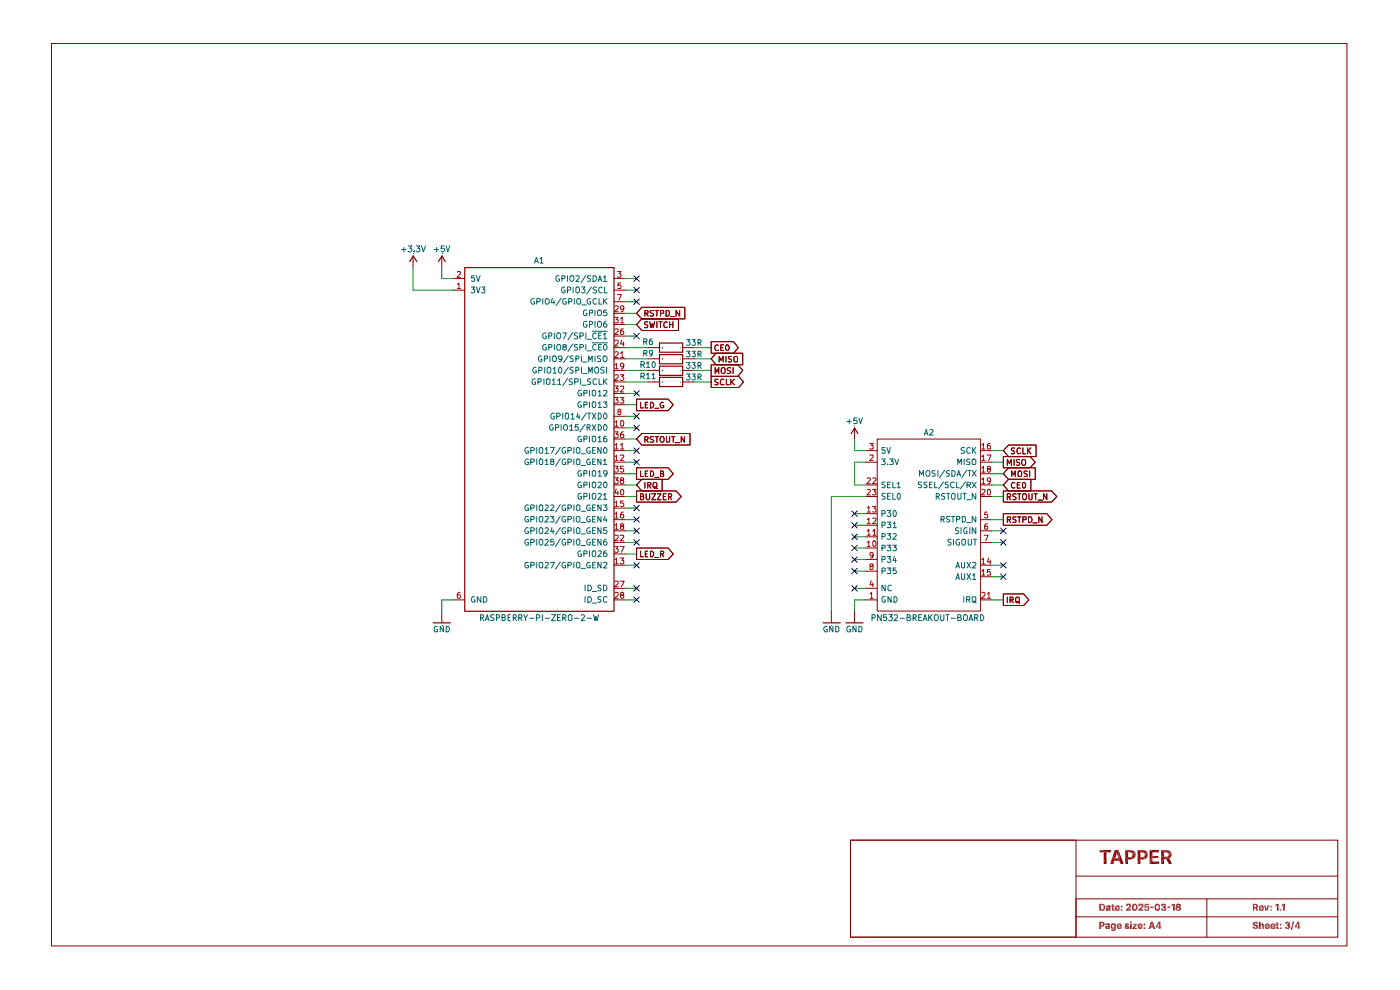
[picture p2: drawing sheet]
<svg xmlns="http://www.w3.org/2000/svg" width="297mm" height="210mm" viewBox="0 0 297 210" stroke-linecap="round" stroke-linejoin="round" font-family="sans-serif">
<g fill="#840000">
<path d="M233.2 191.7h.4l-.4 1.2z"/>
<path d="M233.9 191.7l.2 .1z"/>
<path d="M234.1 191.8l.1 .1z"/>
<path d="M234.2 191.9l.1 .1z"/>
<path d="M234.3 192l.1 .1z"/>
<path d="M234.4 192.1l.1 .4z"/>
<path d="M234.5 192.5l-.1 .2z"/>
<path d="M234.4 192.7l-.1 .2z"/>
<path d="M234.3 192.9l-.1 .2z"/>
<path d="M234.1 193.1v.1z"/>
<path d="M233.2 192.9l.2 .3h-.2z"/>
<path d="M233.6 191.7l.5 .1z"/>
<path d="M234.1 191.8l.2 .2z"/>
<path d="M234.3 192l.2 .5z"/>
<path d="M234.5 192.5l-.2 .4z"/>
<path d="M234.3 192.9l-.2 .3z"/>
<path d="M233.2 192.9h.4l-.2 .3z"/>
<path d="M233.6 192v.9h-.4z"/>
<path d="M233.6 191.7l.7 .3z"/>
<path d="M234.3 192l.2 .5-.2 .4z"/>
<path d="M233.4 193.2l.9-.3-.2 .3z"/>
<path d="M233.6 192.9h.1l-.3 .3z"/>
<path d="M233.6 191.7l-.4 1.2z"/>
<path d="M233.4 193.2l.3-.3h.6z"/>
<path d="M233.6 191.7l.1 .3h-.1z"/>
<path d="M233.6 191.7l.2 .3z"/>
<path d="M233.6 191.7l.3 .3z"/>
<path d="M233.6 191.7l.4 .4z"/>
<path d="M234.1 192.8l.2 .1h-.3z"/>
<path d="M233.6 191.7l.5 .4z"/>
<path d="M234.1 192.8l.2 .1z"/>
<path d="M233.6 191.7l.7 .3-.2 .1z"/>
<path d="M234.1 192.7l.2 .2-.2-.1z"/>
<path d="M234.1 192.1l.2-.1z"/>
<path d="M234.1 192.7l.2 .2z"/>
<path d="M234.3 192v.9l-.2-.2z"/>
<path d="M234.3 192l-.2 .2z"/>
<path d="M234.3 192l-.2 .7z"/>
<path d="M234.3 192l-.2 .3z"/>
<path d="M234.3 192l-.2 .6z"/>
<path d="M234.3 192l-.2 .5z"/>
<path d="M235.2 192.1h.2z"/>
<path d="M235.4 192.1l.1 .1z"/>
<path d="M235.5 192.2l.1 .1z"/>
<path d="M235.6 192.5v.7h-.3z"/>
<path d="M235.3 193l-.1 .2z"/>
<path d="M235.1 193.2h-.1z"/>
<path d="M234.8 193.2h.2z"/>
<path d="M234.7 193.1l.1 .1z"/>
<path d="M234.7 193v.1z"/>
<path d="M234.7 192.9l.2-.1z"/>
<path d="M234.8 192.6l-.1 .1z"/>
<path d="M234.7 192.2v.2z"/>
<path d="M234.8 192.1l-.1 .1z"/>
<path d="M234.8 192.1h.2z"/>
<path d="M235 192.1h.4z"/>
<path d="M235.4 192.1l.2 .2z"/>
<path d="M235.6 192.3l-.3 .9z"/>
<path d="M234.8 193.2h.4z"/>
<path d="M234.7 193l.1 .2z"/>
<path d="M234.7 192.9h.2z"/>
<path d="M235.1 192.7h.2z"/>
<path d="M234.7 192.7v.2z"/>
<path d="M234.7 192.7l.4-.1z"/>
<path d="M234.7 192.4l.3-.1z"/>
<path d="M234.8 192.1l-.1 .3z"/>
<path d="M234.8 192.1h.6z"/>
<path d="M235.4 192.1l.2 .2-.3 .9z"/>
<path d="M234.8 193.2l.5-.2-.1 .2z"/>
<path d="M234.7 193l.2-.1-.1 .3z"/>
<path d="M234.7 192.9l.3-.2z"/>
<path d="M234.7 192.7l.4-.1-.4 .3z"/>
<path d="M234.8 192.1h.6l-.7 .3z"/>
<path d="M235.4 192.1l-.1 1.1z"/>
<path d="M234.9 192.9l-.1 .3z"/>
<path d="M234.7 192.9l.5-.4z"/>
<path d="M234.7 192.4l.4-.1z"/>
<path d="M235.4 192.1l-.1 .9z"/>
<path d="M234.7 192.9l.4-.2z"/>
<path d="M234.9 192.9l.1 .1-.2 .2z"/>
<path d="M234.7 192.9l.5-.4-.1 .2z"/>
<path d="M234.7 192.4l.7-.3z"/>
<path d="M234.8 193.2l.2-.2z"/>
<path d="M235.2 192.5l.1 .2h-.2z"/>
<path d="M235.1 192.3l.3-.2z"/>
<path d="M235.2 192.5l.1 .2z"/>
<path d="M235.2 192.3l.2-.2z"/>
<path d="M234.8 193.2l.2-.2h.3z"/>
<path d="M235.4 192.1l-.2 .2z"/>
<path d="M235.4 192.1l-.1 .3-.1-.1z"/>
<path d="M235.4 192.1l-.1 .3z"/>
<path d="M235.2 192.9l.1 .1h-.1z"/>
<path d="M235.4 192.1l-.1 .4z"/>
<path d="M235.2 192.9l.1 .1z"/>
<path d="M235.4 192.1l-.1 .6z"/>
<path d="M235.3 192.8v.2z"/>
<path d="M235.4 192.1l-.1 .7z"/>
<path d="M235.9 191.8h.3v.3z"/>
<path d="M236.2 192.1h.2v.2z"/>
<path d="M236.3 193l.1 .2z"/>
<path d="M235.9 193l.1 .2z"/>
<path d="M235.8 192.1l.1 .2h-.1z"/>
<path d="M235.9 191.8l.3 .3h-.3z"/>
<path d="M236.2 192.1l.2 .2h-.2z"/>
<path d="M235.9 193l.2 .2z"/>
<path d="M235.8 192.1h.1v.2z"/>
<path d="M235.9 192.1h.3v.2z"/>
<path d="M235.9 193l.5 .2h-.3z"/>
<path d="M235.9 192.1l.3 .2v.5z"/>
<path d="M236.2 192.9l.2 .3z"/>
<path d="M235.9 192.1l.3 .7-.3 .2z"/>
<path d="M235.9 193l.3-.1 .2 .3z"/>
<path d="M235.9 193l.3-.2z"/>
<path d="M235.9 193l.3-.1z"/>
<path d="M237.2 192.1h.2z"/>
<path d="M237.4 192.1v.1z"/>
<path d="M237.4 192.2l.1 .2z"/>
<path d="M237.3 192.8l.2 .1z"/>
<path d="M237.5 193l-.1 .2z"/>
<path d="M236.9 193.2h.3z"/>
<path d="M236.6 193l.2 .2z"/>
<path d="M236.5 192.8l.1 .2z"/>
<path d="M236.5 192.6h.4z"/>
<path d="M236.5 192.6l.4-.1z"/>
<path d="M236.5 192.4l.1-.1-.1 .3z"/>
<path d="M236.8 192.1l-.1 .1z"/>
<path d="M236.9 192.1h.3h-.3z"/>
<path d="M237.2 192.1l.2 .1z"/>
<path d="M237.4 192.2l.1 .4z"/>
<path d="M236.9 192.7l.6-.1v.1z"/>
<path d="M237.5 192.9l-.1 .3z"/>
<path d="M236.6 193l.3 .2z"/>
<path d="M236.5 192.7l.1 .3z"/>
<path d="M236.5 192.7l.8-.1z"/>
<path d="M236.5 192.6l.4-.2z"/>
<path d="M236.7 192.2l-.2 .4z"/>
<path d="M236.7 192.2l.5-.1z"/>
<path d="M237.2 192.1l.2 .1 .1 .4z"/>
<path d="M237.3 192.9h.2l-.3 .1z"/>
<path d="M236.9 193.2l.6-.3-.1 .3z"/>
<path d="M236.5 192.7l.4 .5-.3-.2z"/>
<path d="M236.7 192.2l.5-.1-.7 .5z"/>
<path d="M237.2 193l.3-.1z"/>
<path d="M236.5 192.6l.4-.3z"/>
<path d="M237.1 193l.4-.1z"/>
<path d="M236.5 192.6l.7-.5z"/>
<path d="M236.9 193.2l.6-.3z"/>
<path d="M236.9 192.3l.3-.2z"/>
<path d="M236.9 193.2l.2-.2z"/>
<path d="M237 193l-.1 .2z"/>
<path d="M237.2 192.1l-.2 .2z"/>
<path d="M236.9 193v.2z"/>
<path d="M237.2 192.1l-.1 .2z"/>
<path d="M236.9 192.9v.3z"/>
<path d="M236.9 192.8v.4z"/>
<path d="M237.2 192.1l.1 .3z"/>
<path d="M237.2 192.1l.3 .5-.2-.2z"/>
<path d="M236.5 192.7l.4 .1v.4z"/>
<path d="M237.3 192.4l.2 .2z"/>
<path d="M236.5 192.7l.4 .1z"/>
<path d="M237.3 192.5l.2 .1z"/>
<path d="M236.5 192.7l1-.1-.6 .1z"/>
<path d="M236.5 192.7l1-.1z"/>
<path d="M237.8 193.1l.1 .1z"/>
<path d="M237.9 192.9l-.1 .1z"/>
<path d="M238.1 193.1l-.1 .1z"/>
<path d="M237.8 193l.1 .2z"/>
<path d="M238 192.9h.1v.2z"/>
<path d="M237.9 193.2l.2-.1z"/>
<path d="M237.8 193l.2-.1-.1 .3z"/>
<path d="M238 192.9l.1 .2-.2 .1z"/>
<path d="M238.1 192.4l-.1 .1z"/>
<path d="M237.9 192.4l.1 .1z"/>
<path d="M237.8 192.3l.1 .1z"/>
<path d="M237.9 192.1l-.1 .1z"/>
<path d="M238.1 192.3l-.1 .2z"/>
<path d="M237.8 192.2l.1 .2z"/>
<path d="M238 192.1h.1v.2z"/>
<path d="M237.9 192.4l.2-.1-.1 .2z"/>
<path d="M237.8 192.2l.2-.1-.1 .3z"/>
<path d="M238 192.1l.1 .2-.2 .1z"/>
<path d="M239.6 191.7l.2 .2z"/>
<path d="M239.8 191.9l.1 .1z"/>
<path d="M239.9 192.3l-.1 .2z"/>
<path d="M239.6 192.6l.2-.1-.2 .2z"/>
<path d="M239.3 192.9h.6v.3z"/>
<path d="M238.9 193l1 .2h-1z"/>
<path d="M238.9 192.1h.3z"/>
<path d="M239 191.9l-.1 .1z"/>
<path d="M239.1 191.7l-.1 .2z"/>
<path d="M239.6 191.7l.3 .3z"/>
<path d="M239.9 192.3l-.3 .4z"/>
<path d="M238.9 193l.4-.1 .6 .3z"/>
<path d="M239 191.9l-.1 .2z"/>
<path d="M239.1 191.7h.2l-.3 .2z"/>
<path d="M239.3 191.7h.3l.3 .3z"/>
<path d="M239.9 192v.3l-.3 .4z"/>
<path d="M238.9 193l.4-.1z"/>
<path d="M238.9 192.1l.3-.1z"/>
<path d="M239 191.9l.3-.2-.4 .4z"/>
<path d="M239.9 192l-.3 .7-.3 .2z"/>
<path d="M238.9 193l.5-.5-.1 .4z"/>
<path d="M238.9 192.1l.4-.1z"/>
<path d="M239.4 192.5l.2-.1-.3 .5z"/>
<path d="M238.9 192.1l.4-.4v.3z"/>
<path d="M239.9 192l-.6 .9z"/>
<path d="M239.6 192.3l.3-.3z"/>
<path d="M239.3 191.7l.1 .3z"/>
<path d="M239.3 191.7l.2 .3z"/>
<path d="M239.6 192.2l.3-.2z"/>
<path d="M239.3 191.7l.3 .3z"/>
<path d="M239.6 192.1l.3-.1z"/>
<path d="M239.3 191.7l.6 .3h-.3z"/>
<path d="M239.6 192h.3z"/>
<path d="M240.8 191.7l.2 .1z"/>
<path d="M241 191.8l.2 .2z"/>
<path d="M241.2 192l.1 .1z"/>
<path d="M241.3 192.1v.4z"/>
<path d="M241.3 192.5v.2z"/>
<path d="M241.3 192.7l-.1 .3z"/>
<path d="M241 193.1l.2-.1z"/>
<path d="M240.8 193.2l.2-.1z"/>
<path d="M240.6 193.2h.2z"/>
<path d="M240.4 193.1l.2 .1z"/>
<path d="M240.2 193l.2 .1z"/>
<path d="M240.2 192.7v.3z"/>
<path d="M240.2 192.5l.3 .1z"/>
<path d="M240.2 192.5l.3-.2-.1 .2z"/>
<path d="M240.2 192v.1z"/>
<path d="M240.2 192l.2-.2z"/>
<path d="M240.5 191.7l-.1 .1z"/>
<path d="M240.6 191.7l.4 .1z"/>
<path d="M241 191.8l.3 .3z"/>
<path d="M241.3 192.1v.6z"/>
<path d="M241.3 192.7l-.3 .4z"/>
<path d="M240.6 193.2l.4-.1z"/>
<path d="M240.2 193l.4 .2z"/>
<path d="M240.2 192.5v.5z"/>
<path d="M240.2 192.5l.3 .1v.1z"/>
<path d="M240.2 192.5l.3-.4v.2z"/>
<path d="M240.2 192v.5z"/>
<path d="M240.2 192l.4-.3z"/>
<path d="M240.6 191.7l.4 .1 .3 .3z"/>
<path d="M241.3 192.1v.6l-.3 .4z"/>
<path d="M240.2 193l.8 .1-.4 .1z"/>
<path d="M240.2 192.5l.3 .2-.3 .3z"/>
<path d="M240.2 192.5l.3-.4z"/>
<path d="M240.2 192l.4-.3-.4 .8z"/>
<path d="M240.2 193l.3-.3z"/>
<path d="M240.2 192.5l.4-.4z"/>
<path d="M240.2 193l.4-.2z"/>
<path d="M240.6 192l-.4 .5z"/>
<path d="M240.6 191.7v.3l-.4 .5z"/>
<path d="M240.2 193l.4-.1z"/>
<path d="M240.2 193l.4-.1 .4 .2z"/>
<path d="M240.6 191.7l.1 .3z"/>
<path d="M240.6 192.9l.4 .2z"/>
<path d="M240.7 192.9l.3 .2z"/>
<path d="M240.6 191.7l.2 .3z"/>
<path d="M240.6 191.7l.3 .3z"/>
<path d="M240.8 192.9l.2 .2z"/>
<path d="M240.6 191.7l.7 .4z"/>
<path d="M240.9 192.8l.1 .3z"/>
<path d="M240.9 192l.4 .1z"/>
<path d="M240.9 192.1h.4z"/>
<path d="M241.3 192.1l-.3 1-.1-.3z"/>
<path d="M241.3 192.1l-.4 .7z"/>
<path d="M241 192.1h.3l-.3 .2z"/>
<path d="M241.3 192.1l-.3 .6z"/>
<path d="M241 192.3l.3-.2-.3 .4z"/>
<path d="M241.3 192.1l-.3 .5z"/>
<path d="M242.3 191.7l.1 .2z"/>
<path d="M242.4 191.9l.1 .1z"/>
<path d="M242.4 192.5l.1-.2z"/>
<path d="M242.4 192.5l-.2 .2z"/>
<path d="M241.9 192.9h.6v.3z"/>
<path d="M241.5 193l1 .2h-1z"/>
<path d="M241.5 192.1h.3z"/>
<path d="M241.6 191.9l-.1 .1z"/>
<path d="M241.8 191.7l-.2 .2z"/>
<path d="M242.3 191.7l.2 .3z"/>
<path d="M242.4 192.5l.1-.2-.3 .4z"/>
<path d="M241.5 193l.4-.1 .6 .3z"/>
<path d="M241.6 191.9l-.1 .2z"/>
<path d="M241.8 191.7h.1l-.3 .2z"/>
<path d="M241.9 191.7h.4l.2 .3z"/>
<path d="M242.5 192v.3l-.3 .4z"/>
<path d="M241.5 193l.4-.1z"/>
<path d="M241.5 192.1l.3-.1z"/>
<path d="M241.6 191.9l.3-.2-.4 .4z"/>
<path d="M242.5 192l-.3 .7-.3 .2z"/>
<path d="M241.5 193l.5-.5-.1 .4z"/>
<path d="M241.5 192.1l.4-.1z"/>
<path d="M242 192.5l.2-.1-.3 .5z"/>
<path d="M241.5 192.1l.4-.4v.3z"/>
<path d="M242.5 192l-.6 .9z"/>
<path d="M242.2 192.3l.3-.3z"/>
<path d="M241.9 191.7l.1 .3z"/>
<path d="M242.2 192.2l.3-.2z"/>
<path d="M241.9 191.7l.2 .3z"/>
<path d="M242.3 192.1l.2-.1z"/>
<path d="M241.9 191.7l.3 .3z"/>
<path d="M241.9 191.7l.6 .3h-.3z"/>
<path d="M242.2 192.1l.3-.1z"/>
<path d="M242.2 192h.3z"/>
<path d="M242.9 191.7h.8v.3z"/>
<path d="M243.2 192.2l-.1 .1z"/>
<path d="M243.5 192.2l.2 .1z"/>
<path d="M243.7 192.3l.1 .2z"/>
<path d="M243.8 192.9l-.1 .1z"/>
<path d="M243.7 193l-.2 .2z"/>
<path d="M243.2 193.2h.2z"/>
<path d="M242.9 193.1l.1 .1z"/>
<path d="M242.8 192.9l.1 .2z"/>
<path d="M242.8 192.7l.2 .1z"/>
<path d="M242.8 192.5h.3z"/>
<path d="M242.9 191.7l.8 .3h-.6z"/>
<path d="M243.2 192.2h.2l-.3 .1z"/>
<path d="M243.4 192.2l.3 .1z"/>
<path d="M243.7 192.3l.1 .4z"/>
<path d="M243.8 192.7l-.1 .3z"/>
<path d="M243.4 193.2l.3-.2z"/>
<path d="M242.8 192.9l.2 .3z"/>
<path d="M242.8 192.7l.2 .1-.2 .1z"/>
<path d="M242.9 191.7l.2 .3-.3 .5z"/>
<path d="M243.1 192.3h.6z"/>
<path d="M243.7 192.3v.7z"/>
<path d="M243 193.2l.7-.2z"/>
<path d="M242.8 192.9l.2-.1v.4z"/>
<path d="M243.1 192l-.1 .3-.2 .2z"/>
<path d="M243 192.8v.4z"/>
<path d="M242.8 192.5l.5-.1z"/>
<path d="M242.8 192.5l.2-.2h.7z"/>
<path d="M243.1 192.9l-.1 .3z"/>
<path d="M242.8 192.5l.9-.2z"/>
<path d="M243.3 192.4l.4-.1z"/>
<path d="M243.2 192.9l-.2 .3z"/>
<path d="M243.4 192.5l.3-.2z"/>
<path d="M243.2 193h.5l-.7 .2z"/>
<path d="M243.5 192.5l.2-.2-.2 .3z"/>
<path d="M243.7 192.3l-.2 .4z"/>
<path d="M243.4 193h.3z"/>
<path d="M243.5 192.9l.2 .1z"/>
<path d="M243.5 192.8l.2 .2-.2-.1z"/>
<path d="M243.7 192.3l-.2 .5z"/>
<path d="M243.7 192.3v.7l-.2-.2z"/>
<path d="M244 192.3h.7v.3z"/>
<path d="M244 192.3l.7 .3h-.7z"/>
<path d="M245.7 191.7l.1 .1z"/>
<path d="M245.8 191.8l.2 .2z"/>
<path d="M246 192l.1 .1z"/>
<path d="M246.1 192.7l-.1 .3z"/>
<path d="M245.8 193.1l.2-.1z"/>
<path d="M245.7 193.2l.1-.1z"/>
<path d="M245.4 193.2h.3z"/>
<path d="M245.2 193.1l.2 .1z"/>
<path d="M245.1 193l.1 .1z"/>
<path d="M245 192.7l.1 .3z"/>
<path d="M245 192.5l.2 .1z"/>
<path d="M245 192.5l.2-.2v.2z"/>
<path d="M245 192.1l.1-.1z"/>
<path d="M245.2 191.8l-.1 .2z"/>
<path d="M245.3 191.7l-.1 .1z"/>
<path d="M245.4 191.7l.4 .1z"/>
<path d="M245.8 191.8l.3 .3z"/>
<path d="M246.1 192.7l-.3 .4z"/>
<path d="M245.4 193.2l.4-.1z"/>
<path d="M245.1 193l.3 .2z"/>
<path d="M245 192.5l.1 .5z"/>
<path d="M245 192.5l.3 .2z"/>
<path d="M245 192.5l.3-.4z"/>
<path d="M245.1 192l-.1 .5z"/>
<path d="M245.2 191.8l.2-.1-.3 .3z"/>
<path d="M245.4 191.7l.4 .1 .3 .3z"/>
<path d="M246.1 192.1v.6l-.3 .4z"/>
<path d="M245.1 193l.7 .1-.4 .1z"/>
<path d="M245 192.5l.3 .2-.2 .3z"/>
<path d="M245.1 192l.3-.3-.4 .8z"/>
<path d="M245.3 192.7l-.2 .3z"/>
<path d="M245.3 192.1l-.3 .4z"/>
<path d="M245.1 193l.2-.2z"/>
<path d="M245.4 192l-.4 .5z"/>
<path d="M245.1 193l.3-.1z"/>
<path d="M245.4 191.7v.3l-.4 .5z"/>
<path d="M245.1 193l.3-.1 .4 .2z"/>
<path d="M245.4 191.7l.1 .3z"/>
<path d="M245.4 192.9l.4 .2z"/>
<path d="M245.4 191.7l.2 .3z"/>
<path d="M245.5 192.9l.3 .2z"/>
<path d="M245.6 192.9l.2 .2z"/>
<path d="M245.4 191.7l.3 .3z"/>
<path d="M245.7 192.9l.1 .2z"/>
<path d="M245.4 191.7l.7 .4z"/>
<path d="M245.7 192.8l.1 .3-.1-.2z"/>
<path d="M245.7 192l.4 .1z"/>
<path d="M245.7 192.8l.1 .3z"/>
<path d="M245.7 192.1h.4z"/>
<path d="M246.1 192.1l-.3 1-.1-.3z"/>
<path d="M246.1 192.1l-.4 .7z"/>
<path d="M245.7 192.1h.4l-.3 .2z"/>
<path d="M246.1 192.1l-.4 .6z"/>
<path d="M245.8 192.3l.3-.2-.3 .4z"/>
<path d="M246.1 192.1l-.3 .5z"/>
<path d="M247.1 191.7l.2 .1z"/>
<path d="M247.3 191.8l.1 .2z"/>
<path d="M247.4 192.2l-.1 .2z"/>
<path d="M247.1 192.4l.2 .1z"/>
<path d="M247.3 192.5l.1 .2z"/>
<path d="M247.4 192.7v.2z"/>
<path d="M247.4 192.9l-.1 .2z"/>
<path d="M247.3 193.1l-.1 .1z"/>
<path d="M246.8 193.2h.1z"/>
<path d="M246.4 193.1l.2 .1z"/>
<path d="M246.3 192.9l.1 .2z"/>
<path d="M246.3 192.7l.3 .1z"/>
<path d="M246.7 192.3l.1 .3h-.1z"/>
<path d="M246.3 192.1h.4z"/>
<path d="M246.4 191.8l-.1 .2z"/>
<path d="M246.4 191.8l.2-.1z"/>
<path d="M247.1 191.7l.3 .3z"/>
<path d="M247.1 192.4l.3-.2z"/>
<path d="M247.1 192.4l.3 .3z"/>
<path d="M247.4 192.9l-.2 .3z"/>
<path d="M246.4 193.1l.4 .1z"/>
<path d="M246.3 192.7l.1 .4z"/>
<path d="M246.3 192.7l.4 .2z"/>
<path d="M246.7 192.3l.2 .3z"/>
<path d="M246.4 191.8l-.1 .3z"/>
<path d="M246.4 191.8l.4-.1z"/>
<path d="M246.8 191.7h.3l.3 .3z"/>
<path d="M247.4 192v.2l-.3 .2z"/>
<path d="M247.1 192.4l.3 .3v.2z"/>
<path d="M246.8 193.2l.6-.3-.2 .3z"/>
<path d="M246.3 192.7l.5 .5-.4-.1z"/>
<path d="M246.7 192.3l.3 .3z"/>
<path d="M246.3 192.1l.4-.1z"/>
<path d="M246.4 191.8l.4-.1-.5 .4z"/>
<path d="M246.3 192.7l.4 .2 .1 .3z"/>
<path d="M246.3 192.1l.5-.1z"/>
<path d="M246.7 192.9l.1 .3z"/>
<path d="M246.3 192.1l.5-.4v.3z"/>
<path d="M246.8 192.3l.3 .4z"/>
<path d="M246.8 191.7v.3z"/>
<path d="M246.8 193v.2z"/>
<path d="M246.8 193l.6-.1-.6 .3z"/>
<path d="M246.9 192.3l.2 .4z"/>
<path d="M246.8 191.7l.1 .3z"/>
<path d="M246.8 193l.6-.1z"/>
<path d="M246.8 191.7l.2 .3z"/>
<path d="M247 192.9h.4l-.5 .1z"/>
<path d="M247 192.2l.1 .5z"/>
<path d="M246.8 191.7l.6 .3h-.4z"/>
<path d="M247.1 192.8l.3 .1h-.4z"/>
<path d="M247 192h.4z"/>
<path d="M247.1 192.8l.3 .1z"/>
<path d="M247.1 192.1v.6z"/>
<path d="M247 192.1l.4-.1z"/>
<path d="M247.1 192.7l.3 .2z"/>
<path d="M247.1 192.1l.3-.1z"/>
<path d="M247.1 192.4l.3 .5-.3-.2z"/>
<path d="M247.1 192.1l.3-.1-.3 .4z"/>
<path d="M247.7 192.3h.6v.3z"/>
<path d="M247.7 192.3l.6 .3h-.6z"/>
<path d="M248.9 191.7h.3v1.5z"/>
<path d="M248.9 192l.3 1.2h-.3z"/>
<path d="M248.5 192h.4l-.4 .2z"/>
<path d="M248.9 191.7l.3 1.5z"/>
<path d="M248.5 192l.4-.3v.3z"/>
<path d="M250.2 191.7l.2 .1z"/>
<path d="M250.4 191.8l.1 .2z"/>
<path d="M250.5 192.2l-.2 .2z"/>
<path d="M250.2 192.4l.2 .1z"/>
<path d="M250.4 192.5l.1 .2z"/>
<path d="M250.5 192.7l.1 .1z"/>
<path d="M250.6 192.8l-.1 .1z"/>
<path d="M250.5 192.9l-.1 .2z"/>
<path d="M250.2 193.2l.2-.1z"/>
<path d="M249.9 193.2h.2z"/>
<path d="M249.6 193.1l.1 .1z"/>
<path d="M249.5 192.9l.1 .2z"/>
<path d="M249.4 192.8l.1 .1z"/>
<path d="M249.4 192.7h.3z"/>
<path d="M249.5 192.7h-.1z"/>
<path d="M249.6 192.5l-.1 .2z"/>
<path d="M249.6 192.5l.1-.1z"/>
<path d="M249.5 192.2l.1 .2z"/>
<path d="M249.5 192.1h.2z"/>
<path d="M249.6 191.9l-.1 .2z"/>
<path d="M249.7 191.7l-.1 .1z"/>
<path d="M250.1 191.7l.3 .1z"/>
<path d="M250.4 191.8l.1 .3z"/>
<path d="M250.5 192.1l-.2 .3z"/>
<path d="M250.2 192.4l.3 .3z"/>
<path d="M250.5 192.7v.2z"/>
<path d="M250.2 193.2l.3-.3z"/>
<path d="M249.6 193.1l.3 .1z"/>
<path d="M249.4 192.8l.2 .3z"/>
<path d="M249.4 192.8l.3-.1z"/>
<path d="M249.6 192.5l-.2 .2z"/>
<path d="M249.5 192.2l.2 .2z"/>
<path d="M249.5 192.1h.3z"/>
<path d="M249.6 191.8l.2-.1-.2 .2z"/>
<path d="M249.8 191.7l.6 .1z"/>
<path d="M250.4 191.8l.1 .3-.2 .3z"/>
<path d="M250.2 192.4l.3 .3v.2z"/>
<path d="M249.9 193.2l.6-.3-.3 .3z"/>
<path d="M249.4 192.8l.5 .4-.3-.1z"/>
<path d="M249.4 192.8l.3 .1z"/>
<path d="M249.4 192.7l.4-.1z"/>
<path d="M249.6 192.5l.1-.1-.3 .3z"/>
<path d="M249.5 192.2l.2-.1v.3z"/>
<path d="M249.5 192.1l.3-.1z"/>
<path d="M249.6 191.9l.2-.2-.3 .4z"/>
<path d="M250.4 191.8l-.2 .6z"/>
<path d="M249.4 192.8l.3 .1 .2 .3z"/>
<path d="M249.5 192.1l.4-.1z"/>
<path d="M249.7 192.9l.2 .3z"/>
<path d="M249.7 192.4l.1 .2-.4 .1z"/>
<path d="M249.7 192.1v.3z"/>
<path d="M249.8 191.7l.1 .3-.4 .1z"/>
<path d="M249.8 192.9l.1 .3z"/>
<path d="M249.7 192.4l.2 .2z"/>
<path d="M249.8 192.2l-.1 .2z"/>
<path d="M249.8 191.7l.1 .3z"/>
<path d="M249.8 193l.1 .2z"/>
<path d="M249.7 192.4l.3 .2z"/>
<path d="M249.8 192.2l.1 .1-.2 .1z"/>
<path d="M249.8 191.7l.2 .2-.1 .1z"/>
<path d="M249.9 193v.2z"/>
<path d="M249.7 192.4l.4 .2z"/>
<path d="M249.7 192.4l.2-.1z"/>
<path d="M249.8 191.7l.3 .3z"/>
<path d="M250 193l.5-.1-.6 .3z"/>
<path d="M249.7 192.4l.3-.1z"/>
<path d="M250 193l.5-.1z"/>
<path d="M249.7 192.4l.3-.1 .1 .3z"/>
<path d="M250.1 193l.4-.1z"/>
<path d="M250 192.3l.1 .3z"/>
<path d="M249.8 191.7l.6 .1-.3 .2z"/>
<path d="M250.1 192.9h.4l-.4 .1z"/>
<path d="M250 192.3l.2 .4z"/>
<path d="M250.1 192l.3-.2z"/>
<path d="M250.1 192.1l.3-.3z"/>
<path d="M250.2 192.8l.3 .1z"/>
<path d="M250.1 192.3l.1 .4z"/>
<path d="M250.2 192.7l.3 .2z"/>
<path d="M250.4 191.8l-.3 .3z"/>
<path d="M250.2 192.4l.3 .5-.3-.2z"/>
<path d="M250.1 192.2l.1 .5z"/>
<path d="M250.4 191.8l-.3 .4z"/>
<path d="M250.4 191.8l-.2 .6-.1-.2z"/>
</g>
<path d="M228.3 194.5h55.5" fill="none" stroke="#840000" stroke-width=".21"/>
<g fill="#840000">
<path d="M233.9 195.5l.2 .1z"/>
<path d="M234.1 195.6l.1 .1z"/>
<path d="M234.2 195.7l.1 .2z"/>
<path d="M234.3 196.2l-.1 .2z"/>
<path d="M234.1 196.5l.1-.1z"/>
<path d="M233.9 196.6l.2-.1z"/>
<path d="M233.6 196.6v.5h-.4z"/>
<path d="M233.2 196.3h.4l-.4 .8z"/>
<path d="M233.6 195.8v.5h-.4z"/>
<path d="M233.2 195.5l.9 .1z"/>
<path d="M234.1 195.6l.2 .3z"/>
<path d="M234.3 196.2l-.2 .3z"/>
<path d="M233.6 196.6l.5-.1z"/>
<path d="M233.6 196.3l-.4 .8z"/>
<path d="M233.2 195.5l.4 .3-.4 .5z"/>
<path d="M233.2 195.5l.9 .1 .2 .3z"/>
<path d="M234.3 195.9v.3l-.2 .3z"/>
<path d="M233.6 196.3l.5 .2-.5 .1z"/>
<path d="M233.2 195.5l.5 .3z"/>
<path d="M233.6 196.3l.5 .2z"/>
<path d="M233.2 195.5l.6 .3z"/>
<path d="M233.7 196.3l.4 .2z"/>
<path d="M233.2 195.5l.7 .4z"/>
<path d="M233.8 196.3l.3 .2z"/>
<path d="M233.2 195.5l1.1 .4h-.4z"/>
<path d="M233.9 196.3l.1-.1 .1 .3z"/>
<path d="M234.3 195.9l-.2 .6-.1-.3z"/>
<path d="M234 195.9h.3z"/>
<path d="M234.3 195.9l-.3 .3z"/>
<path d="M234 196l.3-.1z"/>
<path d="M234.1 196l.2-.1z"/>
<path d="M235.1 195.9l.1 .1z"/>
<path d="M235.2 196h.1z"/>
<path d="M235.3 196l.1 .1z"/>
<path d="M235.4 196.3v.8h-.2z"/>
<path d="M234.7 197l.1 .1z"/>
<path d="M234.5 196.8l.1 .2z"/>
<path d="M235.2 196.5l-.1 .1z"/>
<path d="M234.5 196.7l.2-.1z"/>
<path d="M234.6 196.5l-.1 .1z"/>
<path d="M234.6 196.5l.1-.1z"/>
<path d="M234.7 196l-.1 .1z"/>
<path d="M234.7 196l.1-.1z"/>
<path d="M234.8 195.9l.4 .1z"/>
<path d="M235.2 196l.2 .1z"/>
<path d="M235.4 196.1l-.2 1z"/>
<path d="M235.2 196.9l-.2 .2z"/>
<path d="M234.7 197l.3 .1z"/>
<path d="M234.5 196.8l.2 .2z"/>
<path d="M234.5 196.7h.2z"/>
<path d="M234.9 196.6l.3-.1z"/>
<path d="M234.6 196.5l-.1 .2z"/>
<path d="M234.6 196.5l.3-.1z"/>
<path d="M234.7 196l-.2 .2z"/>
<path d="M234.7 196h.5z"/>
<path d="M235.2 196l.2 .1-.2 1z"/>
<path d="M234.7 197l.5-.1-.2 .2z"/>
<path d="M234.5 196.8l.2-.1v.3z"/>
<path d="M234.5 196.7l.3-.1z"/>
<path d="M234.6 196.5l.3-.1-.4 .3z"/>
<path d="M234.5 196.2l.3-.1z"/>
<path d="M234.7 196h.5l-.7 .2z"/>
<path d="M235.2 196v1.1z"/>
<path d="M234.7 196.7v.3z"/>
<path d="M234.5 196.7l.5-.3z"/>
<path d="M235.2 196v.9z"/>
<path d="M234.5 196.7l.4-.1z"/>
<path d="M234.5 196.7l.6-.3z"/>
<path d="M234.5 196.2l.4-.1z"/>
<path d="M234.7 196.8v.2z"/>
<path d="M234.5 196.2l.7-.2z"/>
<path d="M234.8 196.8l-.1 .2z"/>
<path d="M234.9 196.6l.2-.2 .1 .1z"/>
<path d="M234.9 196.1l.3-.1z"/>
<path d="M235.1 196.3l.1 .2z"/>
<path d="M235 196.1l.2-.1z"/>
<path d="M234.8 196.8l.4 .1-.5 .1z"/>
<path d="M234.8 196.8l.4 .1z"/>
<path d="M235.2 196l-.1 .1z"/>
<path d="M234.9 196.8l.3 .1z"/>
<path d="M235.2 196l-.1 .2z"/>
<path d="M235 196.8l.2 .1z"/>
<path d="M235.2 196v.3z"/>
<path d="M235.1 196.7l.1 .2z"/>
<path d="M235.2 196v.5z"/>
<path d="M235.2 196v.6z"/>
<path d="M236.2 195.9l.1 .1z"/>
<path d="M236.4 196h.3l-.3 .1z"/>
<path d="M236.7 197.1l-.1 .1z"/>
<path d="M236.6 197.2l-.1 .2z"/>
<path d="M236.2 197.5l.1-.1z"/>
<path d="M235.9 197.4l.3 .1z"/>
<path d="M235.8 197.3l.1 .1z"/>
<path d="M235.7 197.1l.1 .2z"/>
<path d="M236.3 196.9v.1z"/>
<path d="M235.8 196.9l.1 .1z"/>
<path d="M235.7 196.8l.1 .1z"/>
<path d="M235.7 196.5h.2z"/>
<path d="M235.7 196.5l.2-.1z"/>
<path d="M235.8 196l-.1 .2z"/>
<path d="M235.8 196l.2-.1z"/>
<path d="M236 195.9l.3 .1z"/>
<path d="M236.3 196l.1 .1z"/>
<path d="M236.4 196.1l.3-.1v1.1z"/>
<path d="M236.7 197.1l-.2 .3z"/>
<path d="M236.2 197.5l.3-.1z"/>
<path d="M235.8 197.3l.4 .2z"/>
<path d="M235.7 197.1h.2l-.1 .2z"/>
<path d="M236.3 196.8v.2z"/>
<path d="M235.7 196.8l.2 .2z"/>
<path d="M235.7 196.6l.2-.1-.2 .3z"/>
<path d="M235.7 196.5l.2-.2z"/>
<path d="M235.8 196l-.1 .5z"/>
<path d="M235.8 196l.2-.1-.2 .1z"/>
<path d="M236 195.9l.4 .2z"/>
<path d="M236.4 196.1l.3 1z"/>
<path d="M236.2 197.5l.5-.4-.2 .3z"/>
<path d="M235.9 197.1l.3 .4-.4-.2z"/>
<path d="M235.9 197l.4-.2v.2z"/>
<path d="M235.9 196.5v.5l-.2-.2z"/>
<path d="M235.7 196.5l.3-.3z"/>
<path d="M235.8 196l.2-.1-.3 .6z"/>
<path d="M235.9 197.1l.3 .4z"/>
<path d="M236 197.1l.2 .4z"/>
<path d="M236 195.9v.3l-.3 .3z"/>
<path d="M236 197.2l.2 .3z"/>
<path d="M235.9 196.6v.4z"/>
<path d="M236 195.9v.3z"/>
<path d="M236 196.7l-.1 .3z"/>
<path d="M236 195.9l.1 .2z"/>
<path d="M236.1 197.2l.1 .3z"/>
<path d="M236 196.7l.1 .1-.2 .2z"/>
<path d="M236 195.9l.2 .2z"/>
<path d="M236.2 197.2v.3z"/>
<path d="M235.9 197l.4-.2z"/>
<path d="M236 195.9l.3 .2z"/>
<path d="M236.3 197.2l.4-.1-.5 .4z"/>
<path d="M236.3 197.2l.4-.1z"/>
<path d="M236 195.9l.3 .3z"/>
<path d="M236.3 197.1h.4l-.4 .1z"/>
<path d="M236 195.9l.4 .2-.1 .1z"/>
<path d="M236.3 196.7l.1 .1z"/>
<path d="M236.3 196.2l.1-.1z"/>
<path d="M236.4 197.1h.3h-.4z"/>
<path d="M236.4 196.1l-.1 .2z"/>
<path d="M236.4 197.1h.3z"/>
<path d="M236.3 196.6l.1 .2z"/>
<path d="M236.4 196.1v.3z"/>
<path d="M236.4 196.8l.3 .3h-.3z"/>
<path d="M236.4 196.6v.2z"/>
<path d="M236.4 196.6l.3 .5z"/>
<path d="M236.4 196.5l.3 .6z"/>
<path d="M237.5 195.9l.2 .1z"/>
<path d="M237.7 196l.2 .1z"/>
<path d="M237.9 196.2l.1 .2z"/>
<path d="M238 196.7l-.1 .2z"/>
<path d="M237.9 196.9l-.1 .1z"/>
<path d="M237.5 197.1l.3-.1z"/>
<path d="M237.2 197l.2 .1z"/>
<path d="M237 196.9l.2 .1z"/>
<path d="M236.9 196.7l.1 .2z"/>
<path d="M236.9 196.4h.3z"/>
<path d="M236.9 196.4l.3-.1z"/>
<path d="M236.9 196.2l.2-.2z"/>
<path d="M237.2 196h-.1z"/>
<path d="M237.2 196l.3-.1z"/>
<path d="M237.5 195.9l.4 .2z"/>
<path d="M237.9 196.1l.1 .3z"/>
<path d="M237.2 196.6l.8-.2v.2z"/>
<path d="M238 196.7l-.2 .3z"/>
<path d="M237.4 197.1l.4-.1z"/>
<path d="M237 196.9l.4 .2z"/>
<path d="M236.9 196.5l.1 .4z"/>
<path d="M236.9 196.5l.8-.1z"/>
<path d="M236.9 196.2l.2-.2-.2 .4z"/>
<path d="M237.2 196l.3-.1-.4 .1z"/>
<path d="M237.5 195.9l.5 .5z"/>
<path d="M237.6 196.7h.4z"/>
<path d="M237.4 197.1l.6-.4-.2 .3z"/>
<path d="M236.9 196.5l.5 .6-.4-.2z"/>
<path d="M236.9 196.4l.4-.2z"/>
<path d="M237.1 196l.4-.1-.6 .5z"/>
<path d="M237.5 196.8l.5-.1z"/>
<path d="M236.9 196.4l.4-.3z"/>
<path d="M236.9 196.4l.6-.5z"/>
<path d="M237.5 196.8l.5-.1-.6 .4z"/>
<path d="M237.5 195.9l-.2 .2z"/>
<path d="M237.4 196.8v.3z"/>
<path d="M237.5 195.9l-.1 .2z"/>
<path d="M237.3 196.8l.1 .3z"/>
<path d="M237.3 196.7l.1 .4z"/>
<path d="M237.5 195.9l.1 .3z"/>
<path d="M237.2 196.7l.2 .4z"/>
<path d="M237.5 195.9l.1 .4z"/>
<path d="M237.2 196.6l.2 .5z"/>
<path d="M237.5 195.9l.5 .5-.4-.1z"/>
<path d="M236.9 196.5l.3 .1 .2 .5z"/>
<path d="M237.6 196.3l.4 .1z"/>
<path d="M236.9 196.5l.3 .1z"/>
<path d="M236.9 196.5l1.1-.1z"/>
<path d="M239.2 195.9l.1 .1z"/>
<path d="M239.3 196h.2z"/>
<path d="M239.2 196.2l.3-.1z"/>
<path d="M239.3 196.4l.2 .1z"/>
<path d="M239.5 196.5l.1 .1z"/>
<path d="M239.6 196.7l-.1 .2z"/>
<path d="M239.5 196.9l-.1 .1z"/>
<path d="M239.3 197l-.1 .1z"/>
<path d="M238.8 197l.3 .1z"/>
<path d="M238.6 196.8l.1 .2z"/>
<path d="M238.5 196.7l.1 .1z"/>
<path d="M238.5 196.7l.4-.1z"/>
<path d="M238.8 196.6h.3z"/>
<path d="M238.7 196.5l.1 .1z"/>
<path d="M238.6 196.3l.1 .2z"/>
<path d="M238.6 196h.1z"/>
<path d="M239 195.9h.2l-.3 .1z"/>
<path d="M239.2 195.9l.3 .1z"/>
<path d="M239.2 196.2l.3-.2z"/>
<path d="M239.1 196.4l.4 .1z"/>
<path d="M239.5 196.5l.1 .2z"/>
<path d="M239.6 196.7l-.2 .3z"/>
<path d="M239.1 197.1l.3-.1z"/>
<path d="M238.7 197l.4 .1z"/>
<path d="M238.5 196.7l.2 .3z"/>
<path d="M238.7 196.5l.4 .1z"/>
<path d="M238.6 196.2l.1 .3z"/>
<path d="M238.6 196h.1l-.1 .2z"/>
<path d="M238.7 196l.5-.1z"/>
<path d="M239.2 195.9l.3 .1-.3 .2z"/>
<path d="M239 196.3l.5 .2z"/>
<path d="M239.5 196.5l.1 .2-.2 .3z"/>
<path d="M238.7 197h.7z"/>
<path d="M238.5 196.7h.4l-.2 .3z"/>
<path d="M238.7 196v.5z"/>
<path d="M238.9 196.7l-.2 .3z"/>
<path d="M238.9 196.8l-.2 .2z"/>
<path d="M239.2 195.9l-.1 .2z"/>
<path d="M238.7 197l.3-.2 .4 .2z"/>
<path d="M238.7 196l.5-.1-.1 .2z"/>
<path d="M239 196.8l.4 .2z"/>
<path d="M238.7 196l.4 .1z"/>
<path d="M239.1 196.8l.3 .2z"/>
<path d="M238.7 196l.3 .1z"/>
<path d="M238.7 196l.3 .1-.1 .1z"/>
<path d="M239.2 196.8l.2 .2z"/>
<path d="M238.7 196l.2 .2-.2 .3z"/>
<path d="M239.5 196.5l-.1 .5-.2-.2z"/>
<path d="M238.9 196.2l-.2 .3z"/>
<path d="M239.5 196.5l-.3 .3z"/>
<path d="M239.5 196.5l-.3 .2z"/>
<path d="M239.2 196.6l.3-.1z"/>
<path d="M238.9 196.3l-.2 .2z"/>
<path d="M239 196.3l.5 .2-.3 .1z"/>
<path d="M238.9 196.3l.2 .3-.4-.1z"/>
<path d="M239 196.3l.2 .3z"/>
<path d="M238.9 196.3l.3 .3z"/>
<path d="M239.7 196h.4v1.1z"/>
<path d="M239.7 196l.4 1.1h-.4z"/>
<path d="M239.9 195.5h.1z"/>
<path d="M240 195.5l.1 .1z"/>
<path d="M240 195.7l-.1 .1z"/>
<path d="M239.8 195.5h.2z"/>
<path d="M240 195.5l.1 .2z"/>
<path d="M239.8 195.7l.1 .1z"/>
<path d="M239.7 195.6l.1 .1z"/>
<path d="M239.8 195.5l-.1 .1z"/>
<path d="M239.8 195.5l.3 .2z"/>
<path d="M239.8 195.7h.3z"/>
<path d="M239.8 195.5v.2z"/>
<path d="M239.8 195.5l.3 .2h-.3z"/>
<path d="M240.3 196h.9v.1z"/>
<path d="M240.7 196.8h.5v.3z"/>
<path d="M240.2 196.8l1 .3h-1z"/>
<path d="M240.3 196l.5 .1h-.5z"/>
<path d="M240.2 196.8h.5l.5 .3z"/>
<path d="M240.3 196l.9 .1z"/>
<path d="M240.2 196.8l1-.7-.5 .7z"/>
<path d="M240.8 196.1h.4l-1 .7z"/>
<path d="M242 195.9l.2 .1z"/>
<path d="M242.2 196l.1 .1z"/>
<path d="M242.3 196.1l.1 .1z"/>
<path d="M242.3 196.9l-.1 .1z"/>
<path d="M242.1 197l-.1 .1z"/>
<path d="M241.6 197l.2 .1z"/>
<path d="M241.5 196.9l.1 .1z"/>
<path d="M241.4 196.7l.1 .2z"/>
<path d="M241.3 196.5l.1 .2z"/>
<path d="M241.3 196.4h.4z"/>
<path d="M241.3 196.4l.4-.1z"/>
<path d="M241.4 196.2l-.1 .2z"/>
<path d="M241.5 196l-.1 .2z"/>
<path d="M241.6 196h-.1z"/>
<path d="M241.8 195.9h.2l-.3 .1z"/>
<path d="M242 195.9l.3 .2z"/>
<path d="M242.3 196.1l.1 .3z"/>
<path d="M241.7 196.6l.7-.2v.2z"/>
<path d="M242.4 196.7l-.2 .3z"/>
<path d="M241.8 197.1l.4-.1z"/>
<path d="M241.5 196.9l.3 .2z"/>
<path d="M241.3 196.5l.2 .4z"/>
<path d="M241.3 196.5l.8-.1z"/>
<path d="M241.5 196l-.2 .4z"/>
<path d="M241.5 196l.5-.1z"/>
<path d="M242 195.9l.4 .5z"/>
<path d="M242.1 196.7h.3l-.4 .1z"/>
<path d="M241.8 197.1l.6-.4-.2 .3z"/>
<path d="M241.3 196.5l.5 .6-.3-.2z"/>
<path d="M241.3 196.4l.4-.2z"/>
<path d="M241.5 196l.5-.1-.7 .5z"/>
<path d="M242 196.8l.4-.1z"/>
<path d="M241.3 196.4l.5-.3z"/>
<path d="M241.9 196.8l.5-.1z"/>
<path d="M241.3 196.4l.7-.5z"/>
<path d="M241.9 196.8l.5-.1-.6 .4z"/>
<path d="M241.8 196.1l.2-.2z"/>
<path d="M241.9 196.8l-.1 .3z"/>
<path d="M242 195.9l-.2 .2z"/>
<path d="M241.8 196.8v.3z"/>
<path d="M242 195.9l-.1 .2z"/>
<path d="M241.7 196.7l.1 .4z"/>
<path d="M242 195.9l.1 .4z"/>
<path d="M241.7 196.6l.1 .5z"/>
<path d="M242 195.9l.4 .5-.3-.1z"/>
<path d="M241.3 196.5l.4 .1 .1 .5z"/>
<path d="M242.1 196.3l.3 .1z"/>
<path d="M241.3 196.5l.4 .1z"/>
<path d="M241.3 196.5l1.1-.1-.7 .2z"/>
<path d="M241.3 196.5l1.1-.1z"/>
<path d="M242.7 197l.1 .1z"/>
<path d="M242.6 196.9l.1 .1z"/>
<path d="M242.7 196.7l-.1 .1z"/>
<path d="M242.9 196.9v.2z"/>
<path d="M242.7 197l.2 .1z"/>
<path d="M242.6 196.8l.1 .2z"/>
<path d="M242.8 196.7h.1v.2z"/>
<path d="M242.7 197l.2-.1v.2z"/>
<path d="M242.6 196.8l.2-.1-.1 .3z"/>
<path d="M242.8 196.7l.1 .2-.2 .1z"/>
<path d="M242.6 196.2l.1 .1z"/>
<path d="M242.7 196l-.1 .1z"/>
<path d="M242.8 196h.1z"/>
<path d="M242.9 196.3v-.1z"/>
<path d="M242.6 196.1l.1 .2z"/>
<path d="M242.8 196l-.2 .1z"/>
<path d="M242.8 196l.1 .2z"/>
<path d="M242.7 196.3l.2-.1z"/>
<path d="M242.8 196l-.1 .3-.1-.2z"/>
<path d="M242.8 196l.1 .2-.2 .1z"/>
<path d="M244.6 195.5l.5 1.6h-.4z"/>
<path d="M243.6 197.1l.5-.4-.1 .4z"/>
<path d="M243.9 196.5h.3l-.6 .6z"/>
<path d="M244.4 196l.2 .5z"/>
<path d="M244.4 195.8l-.2 .5z"/>
<path d="M243.9 196.5l.3-.2v.2z"/>
<path d="M244.6 195.5l.1 1.6z"/>
<path d="M244.2 196.5l-.1 .2-.5 .4z"/>
<path d="M244.4 195.8l.2 .7z"/>
<path d="M244.4 195.8l-.2 .5-.3 .2z"/>
<path d="M244.2 196.5l.4 .2h-.5z"/>
<path d="M244.1 195.5l.3 .3-.5 .7z"/>
<path d="M244.2 196.5h.4v.2z"/>
<path d="M244.1 195.5h.5l-.2 .3z"/>
<path d="M244.6 195.5v1.2z"/>
<path d="M244.6 195.5v1l-.2-.7z"/>
<path d="M245.8 195.5h.2l-.8 1z"/>
<path d="M246 195.5h.2v1.1z"/>
<path d="M246.2 196.6h.2v.1z"/>
<path d="M246.2 196.7v.4h-.3z"/>
<path d="M245.2 196.6l.7 .1h-.7z"/>
<path d="M245.2 196.5h.3z"/>
<path d="M245.2 196.5l.7-.6-.4 .6z"/>
<path d="M246.2 196.6l.2 .1h-.2z"/>
<path d="M245.9 196.7h.3l-.3 .4z"/>
<path d="M245.2 196.6l.3-.1z"/>
<path d="M246 195.5l-.1 .4-.7 .6z"/>
<path d="M246 195.5l.2 1.2z"/>
<path d="M245.2 196.6l1 .1z"/>
<path d="M246 195.5l-.1 .4z"/>
<path d="M245.2 196.6h.7l.3 .1z"/>
<path d="M246 195.5l-.1 1.1z"/>
<path d="M246 195.5l.2 1.2-.3-.1z"/>
</g>
<path d="M228.3 190.7h55.5" fill="none" stroke="#840000" stroke-width=".21"/>
<g fill="#840000">
<path d="M266.5 191.7l.2 .1z"/>
<path d="M266.7 191.8v.1z"/>
<path d="M266.7 191.9l.1 .2z"/>
<path d="M266.8 192.1l.1 .1z"/>
<path d="M266.9 192.2l-.1 .2z"/>
<path d="M266.8 192.4l-.1 .1z"/>
<path d="M266.7 192.6v-.1z"/>
<path d="M266.7 192.7l.2 .5h-.3z"/>
<path d="M266.1 192.7v.5h-.3z"/>
<path d="M265.8 192.4h.3l-.3 .8z"/>
<path d="M266.1 192v.4h-.3z"/>
<path d="M265.8 191.7l.9 .1z"/>
<path d="M266.7 191.8l.1 .3z"/>
<path d="M266.8 192.1v.3z"/>
<path d="M266.7 192.6l.1-.2z"/>
<path d="M266.3 192.7h.4l-.1 .5z"/>
<path d="M266.1 192.4l-.3 .8z"/>
<path d="M265.8 191.7l.3 .3-.3 .4z"/>
<path d="M265.8 191.7l.9 .1 .1 .3z"/>
<path d="M266.8 192.1v.3l-.1 .2z"/>
<path d="M266.3 192.7l.4-.1z"/>
<path d="M266.1 192.4l.2 .3h-.2z"/>
<path d="M265.8 191.7l.5 .3h-.2z"/>
<path d="M266.8 192.1l-.1 .5-.4 .1z"/>
<path d="M266.1 192.4h.2v.3z"/>
<path d="M265.8 191.7l.6 .3z"/>
<path d="M266.3 192.4v.3z"/>
<path d="M265.8 191.7l.7 .3z"/>
<path d="M266.4 192.4l-.1 .3z"/>
<path d="M265.8 191.7l1 .4z"/>
<path d="M266.5 192.4l-.2 .3z"/>
<path d="M266.5 192l.3 .1z"/>
<path d="M266.5 192.4l.3-.3-.5 .6z"/>
<path d="M266.5 192.4l.3-.3z"/>
<path d="M266.6 192.1h.2z"/>
<path d="M266.6 192.2l.2-.1z"/>
<path d="M267.7 192.1h.1z"/>
<path d="M267.8 192.1l.2 .1z"/>
<path d="M268 192.4l.1 .2z"/>
<path d="M267.8 192.8l.3 .1z"/>
<path d="M268.1 192.9l-.1 .1z"/>
<path d="M268 193l-.1 .2z"/>
<path d="M267.5 193.2h.2z"/>
<path d="M267.2 193v.2z"/>
<path d="M267.1 192.8l.1 .2z"/>
<path d="M267.1 192.6h.2z"/>
<path d="M267.1 192.6l.2-.1z"/>
<path d="M267.2 192.2l-.1 .1z"/>
<path d="M267.4 192.1h.3h-.4z"/>
<path d="M267.7 192.1l.3 .1z"/>
<path d="M268 192.2l.1 .4z"/>
<path d="M267.3 192.7l.8-.1v.1z"/>
<path d="M268.1 192.9l-.2 .3z"/>
<path d="M267.2 193l.3 .2h-.3z"/>
<path d="M267.1 192.7l.1 .3z"/>
<path d="M267.1 192.7l.7-.1z"/>
<path d="M267.1 192.6l.2-.2z"/>
<path d="M267.1 192.3l.1-.1-.1 .4z"/>
<path d="M267.3 192.1h.4l-.5 .1z"/>
<path d="M267.7 192.1l.3 .1 .1 .4z"/>
<path d="M267.8 192.9h.3z"/>
<path d="M267.5 193.2l.6-.3-.2 .3z"/>
<path d="M267.1 192.7l.4 .5-.3-.2z"/>
<path d="M267.1 192.6l.3-.2z"/>
<path d="M267.2 192.2l.5-.1-.6 .5z"/>
<path d="M267.7 193l.4-.1z"/>
<path d="M267.1 192.6l.3-.3z"/>
<path d="M267.1 192.6l.6-.5z"/>
<path d="M267.7 193l.4-.1-.6 .3z"/>
<path d="M267.7 192.1l-.3 .2z"/>
<path d="M267.6 193l-.1 .2z"/>
<path d="M267.7 192.1l-.2 .2z"/>
<path d="M267.5 193v.2z"/>
<path d="M267.7 192.1l-.1 .2z"/>
<path d="M267.4 193l.1 .2z"/>
<path d="M267.4 192.9l.1 .3z"/>
<path d="M267.7 192.1l.1 .3z"/>
<path d="M267.3 192.8l.2 .4z"/>
<path d="M267.7 192.1l.4 .5-.3-.2z"/>
<path d="M267.1 192.7l.4 .5z"/>
<path d="M267.8 192.4l.3 .2z"/>
<path d="M267.1 192.7l.2 .1z"/>
<path d="M267.8 192.5l.3 .1z"/>
<path d="M267.1 192.7l1-.1z"/>
<path d="M268.2 192.1h.2l.2 .6z"/>
<path d="M268.6 192.7l.1 .3z"/>
<path d="M268.8 192.7l-.1 .3z"/>
<path d="M268.9 192.1h.4l-.5 .6z"/>
<path d="M268.2 192.1l.4 .6-.1 .5z"/>
<path d="M269.3 192.1l-.6 .9 .1-.3z"/>
<path d="M268.6 192.7l.1 .3-.2 .2z"/>
<path d="M269.3 192.1l-.4 1.1-.2-.2z"/>
<path d="M268.7 193l.2 .2h-.4z"/>
<path d="M269.5 193l-.1 .1z"/>
<path d="M269.8 193.1l-.1 .1z"/>
<path d="M269.6 192.9h.2v.2z"/>
<path d="M269.5 193.2l.3-.1z"/>
<path d="M269.6 192.9l-.1 .3z"/>
<path d="M269.6 192.9l.2 .2-.3 .1z"/>
<path d="M269.8 192.4l-.1 .1z"/>
<path d="M269.5 192.4l.1 .1z"/>
<path d="M269.5 192.2l-.1 .1z"/>
<path d="M269.8 192.3l-.1 .2z"/>
<path d="M269.5 192.4l.2 .1z"/>
<path d="M269.6 192.1h.2v.2z"/>
<path d="M269.5 192.4l.3-.1-.1 .2z"/>
<path d="M269.6 192.1l-.1 .3z"/>
<path d="M269.6 192.1l.2 .2-.3 .1z"/>
<path d="M270.9 191.7h.3v1.5z"/>
<path d="M270.9 192l.3 1.2h-.3z"/>
<path d="M270.5 192h.4l-.4 .2z"/>
<path d="M270.9 191.7l.3 1.5z"/>
<path d="M270.5 192l.4-.3v.3z"/>
<path d="M271.5 193.1l.1 .1z"/>
<path d="M271.6 192.9l-.1 .1z"/>
<path d="M271.8 193.1l-.1 .1z"/>
<path d="M271.5 193l.1 .2z"/>
<path d="M271.7 192.9h.1v.2z"/>
<path d="M271.6 193.2l.2-.1z"/>
<path d="M271.5 193l.2-.1-.1 .3z"/>
<path d="M271.7 192.9l.1 .2-.2 .1z"/>
<path d="M272.2 191.7h.4v1.5z"/>
<path d="M272.2 192l.4 1.2h-.4z"/>
<path d="M271.9 192h.3l-.3 .2z"/>
<path d="M272.2 191.7l.4 1.5z"/>
<path d="M271.9 192l.3-.3v.3z"/>
<path d="M266.4 195.5l.3 .1z"/>
<path d="M266.7 195.6v.1z"/>
<path d="M266.7 195.7l.1 .1z"/>
<path d="M266.8 195.8l.1 .2z"/>
<path d="M266.3 196.1l.3 .1z"/>
<path d="M266.6 196.2l.1 .1z"/>
<path d="M266.7 196.3l.1 .1z"/>
<path d="M266.8 196.4l.1 .2z"/>
<path d="M266.9 196.7l-.1 .1z"/>
<path d="M266.8 196.8l-.1 .2z"/>
<path d="M266.3 197.1l.3-.1z"/>
<path d="M266.1 197l.2 .1z"/>
<path d="M265.8 196.8l.2 .2z"/>
<path d="M265.7 196.6l.1 .2z"/>
<path d="M265.7 196.6h.4z"/>
<path d="M266.1 196.3l.2 .1z"/>
<path d="M265.9 196.2l.2 .1z"/>
<path d="M265.8 196.1l.1 .1z"/>
<path d="M265.9 195.7l-.1 .1z"/>
<path d="M266 195.6l-.1 .1z"/>
<path d="M266.1 195.5v.1z"/>
<path d="M266.2 195.5l.5 .1z"/>
<path d="M266.7 195.6l.1 .2z"/>
<path d="M266.6 196l.2-.2 .1 .2z"/>
<path d="M266.3 196.1l.4 .2z"/>
<path d="M266.7 196.3l.2 .3z"/>
<path d="M266.9 196.6l-.1 .2z"/>
<path d="M266.6 197l.2-.2z"/>
<path d="M266.1 197h.5z"/>
<path d="M265.8 196.8l.3 .2z"/>
<path d="M265.7 196.6h.4l-.3 .2z"/>
<path d="M266.1 196.3l.3 .2z"/>
<path d="M265.8 196.1l.3 .2z"/>
<path d="M265.9 195.7l.2-.1-.3 .2z"/>
<path d="M266.1 195.6h.6z"/>
<path d="M266.7 195.6l.1 .2-.2 .2z"/>
<path d="M266.2 196.1l.5 .2z"/>
<path d="M266.7 196.3l.2 .3-.1 .2z"/>
<path d="M266.1 197l.7-.2z"/>
<path d="M266.1 196.6v.4l-.3-.2z"/>
<path d="M265.8 196.1l.6 .4z"/>
<path d="M265.8 195.8l.3-.2-.3 .5z"/>
<path d="M266.7 195.6l-.1 .4z"/>
<path d="M266.1 196.6v.4z"/>
<path d="M265.8 196.1l.7 .4z"/>
<path d="M266.7 195.6l-.2 .3z"/>
<path d="M266.1 196.7v.3z"/>
<path d="M266.1 195.6h.6l-.2 .2z"/>
<path d="M266.1 195.6l.4 .2z"/>
<path d="M266.1 195.6l.3 .2z"/>
<path d="M266.2 196.8h.6l-.7 .2z"/>
<path d="M266.1 195.6l.2 .2z"/>
<path d="M266.1 195.6l.1 .2z"/>
<path d="M266.1 195.6l.1 .2-.1 .1z"/>
<path d="M266.1 195.6v.3l-.3 .2z"/>
<path d="M266.5 196.7l.3 .1z"/>
<path d="M265.8 196.1l.3-.2z"/>
<path d="M266.1 195.9l-.3 .2z"/>
<path d="M266.6 196.6l.2 .2z"/>
<path d="M266.7 196.3l.1 .5-.2-.2z"/>
<path d="M265.8 196.1l.3-.1z"/>
<path d="M266.7 196.3l-.1 .3z"/>
<path d="M265.8 196.1l.3-.1 .4 .5z"/>
<path d="M266.1 196l.5 .5z"/>
<path d="M266.2 196.1l.5 .2-.1 .3z"/>
<path d="M266.1 196l.5 .6z"/>
<path d="M267.1 195.5h.3v.6z"/>
<path d="M267.5 196h-.1z"/>
<path d="M267.7 195.9l-.1 .1z"/>
<path d="M267.8 195.9v.1z"/>
<path d="M268 196l.1 .1z"/>
<path d="M267.8 196.4l.3 .7h-.3z"/>
<path d="M267.4 196.4v.7h-.3z"/>
<path d="M267.1 195.5l.3 .6-.3 1z"/>
<path d="M267.4 196h.2z"/>
<path d="M267.6 196h.2z"/>
<path d="M267.8 196l.3 .1z"/>
<path d="M267.8 196.3l.3 .8z"/>
<path d="M267.4 196.3l-.3 .8z"/>
<path d="M267.6 196h.2l-.4 .1z"/>
<path d="M267.8 196l.3 .1v1z"/>
<path d="M267.8 196.2l.3 .9z"/>
<path d="M267.8 196l.3 1.1-.3-.9z"/>
<path d="M267.4 196.1l-.3 1z"/>
<path d="M267.8 196v.2z"/>
<path d="M267.4 196.1l.1 .1z"/>
<path d="M267.7 196.1l.1-.1v.2z"/>
<path d="M267.4 196.1h.2z"/>
<path d="M267.6 196.1l.2-.1z"/>
<path d="M267.4 196.1l.4-.1z"/>
<path d="M268.9 195.9l.2 .1z"/>
<path d="M269.1 196l.2 .1z"/>
<path d="M269.3 196.2l.1 .2z"/>
<path d="M269.3 196.8l.1-.1z"/>
<path d="M269.3 196.9l-.1 .1z"/>
<path d="M268.9 197.1l.3-.1z"/>
<path d="M268.6 197l.2 .1z"/>
<path d="M268.4 196.9l.2 .1z"/>
<path d="M268.3 196.7l.1 .2z"/>
<path d="M268.3 196.4h.3z"/>
<path d="M268.3 196.4l.3-.1z"/>
<path d="M268.5 196l-.2 .2z"/>
<path d="M268.6 196l.3-.1z"/>
<path d="M268.9 195.9l.4 .2z"/>
<path d="M269.3 196.1l.1 .3z"/>
<path d="M268.6 196.6l.8-.2v.2z"/>
<path d="M269.4 196.7l-.2 .3z"/>
<path d="M268.8 197.1l.4-.1z"/>
<path d="M268.4 196.9l.4 .2z"/>
<path d="M268.3 196.5l.1 .4z"/>
<path d="M268.3 196.5l.7-.1z"/>
<path d="M268.5 196l-.2 .4z"/>
<path d="M268.6 196l.3-.1-.4 .1z"/>
<path d="M268.9 195.9l.5 .5z"/>
<path d="M269 196.7h.4z"/>
<path d="M268.8 197.1l.6-.4-.2 .3z"/>
<path d="M268.3 196.5l.5 .6-.4-.2z"/>
<path d="M268.3 196.4l.4-.2z"/>
<path d="M268.5 196l.4-.1-.6 .5z"/>
<path d="M268.9 196.8l.5-.1z"/>
<path d="M268.3 196.4l.4-.3z"/>
<path d="M268.3 196.4l.6-.5z"/>
<path d="M268.9 196.8l.5-.1-.6 .4z"/>
<path d="M268.7 196.1l.2-.2z"/>
<path d="M268.9 196.8l-.1 .3z"/>
<path d="M268.9 195.9l-.1 .2z"/>
<path d="M268.8 196.8v.3z"/>
<path d="M268.9 195.9v.2z"/>
<path d="M268.7 196.8l.1 .3z"/>
<path d="M268.7 196.7l.1 .4z"/>
<path d="M268.9 195.9l.1 .3z"/>
<path d="M268.6 196.7l.2 .4z"/>
<path d="M268.9 195.9l.1 .4z"/>
<path d="M268.6 196.6l.2 .5z"/>
<path d="M268.9 195.9l.5 .5-.4-.1z"/>
<path d="M268.3 196.5l.3 .1 .2 .5z"/>
<path d="M269 196.3l.4 .1z"/>
<path d="M268.3 196.5l.3 .1z"/>
<path d="M268.3 196.5l1.1-.1z"/>
<path d="M270.1 195.9l.2 .1z"/>
<path d="M270.3 196l.2 .1z"/>
<path d="M270.5 196.1v.1z"/>
<path d="M270.5 196.7v.2z"/>
<path d="M270.4 197l.1-.1z"/>
<path d="M270.3 197l-.1 .1z"/>
<path d="M269.8 197l.2 .1z"/>
<path d="M269.6 196.9l.2 .1z"/>
<path d="M269.5 196.7l.1 .2z"/>
<path d="M269.5 196.4h.3z"/>
<path d="M269.5 196.4l.3-.1z"/>
<path d="M269.7 196l-.2 .2z"/>
<path d="M269.8 196h-.1z"/>
<path d="M269.9 196l.2-.1z"/>
<path d="M270.1 195.9l.4 .2z"/>
<path d="M270.5 196.1v.3z"/>
<path d="M269.8 196.6l.7-.2v.2z"/>
<path d="M270.5 196.7l-.1 .3z"/>
<path d="M270 197.1l.4-.1z"/>
<path d="M269.6 196.9l.4 .2z"/>
<path d="M269.5 196.5l.1 .4z"/>
<path d="M269.5 196.5l.8-.1z"/>
<path d="M269.7 196l-.2 .4z"/>
<path d="M269.7 196l.4-.1z"/>
<path d="M270.1 195.9l.4 .5z"/>
<path d="M270.2 196.7h.3z"/>
<path d="M270 197.1l.5-.4-.1 .3z"/>
<path d="M269.5 196.5l.5 .6-.4-.2z"/>
<path d="M269.5 196.4l.4-.2z"/>
<path d="M269.7 196l.4-.1-.6 .5z"/>
<path d="M270.1 196.8l.4-.1z"/>
<path d="M269.5 196.4l.4-.3z"/>
<path d="M269.5 196.4l.6-.5z"/>
<path d="M270.1 196.8l.4-.1-.5 .4z"/>
<path d="M269.9 196.1l.2-.2z"/>
<path d="M270 196.8v.3z"/>
<path d="M270.1 195.9l-.1 .2z"/>
<path d="M269.9 196.7l.1 .4z"/>
<path d="M270.1 195.9l.1 .3z"/>
<path d="M269.8 196.7l.2 .4z"/>
<path d="M270.1 195.9l.1 .4z"/>
<path d="M269.8 196.6l.2 .5z"/>
<path d="M270.1 195.9l.4 .5-.3-.1z"/>
<path d="M269.5 196.5l.3 .1 .2 .5z"/>
<path d="M270.2 196.3l.3 .1z"/>
<path d="M269.5 196.5l.3 .1z"/>
<path d="M270.3 196.3l.2 .1z"/>
<path d="M269.5 196.5l1-.1z"/>
<path d="M270.8 195.6h.3v.4z"/>
<path d="M271.1 196h.2v.1z"/>
<path d="M271.2 196.8l.1 .2z"/>
<path d="M271.1 197.1l.2-.1z"/>
<path d="M271 197l.1 .1z"/>
<path d="M270.8 196.9l.1 .1z"/>
<path d="M270.6 196l.2 .1h-.2z"/>
<path d="M270.8 195.6l.3 .4h-.3z"/>
<path d="M271.1 196l.2 .1h-.2z"/>
<path d="M271 197h.3z"/>
<path d="M270.8 196.9l.2 .1z"/>
<path d="M270.6 196h.2v.1z"/>
<path d="M270.8 196h.3v.1z"/>
<path d="M271.1 196.8l.2 .2z"/>
<path d="M270.8 196.9l.5 .1z"/>
<path d="M270.8 196l.3 .1v.6z"/>
<path d="M270.8 196l.3 .7-.3 .2z"/>
<path d="M270.8 196.9l.3-.1 .2 .2z"/>
<path d="M270.8 196.9l.3-.2z"/>
<path d="M270.8 196.9l.3-.1z"/>
<path d="M271.8 196.8l.1 .1z"/>
<path d="M271.8 197l-.1 .1z"/>
<path d="M271.6 197l.1 .1z"/>
<path d="M271.8 196.9l-.1 .2z"/>
<path d="M271.7 196.7h.1v.2z"/>
<path d="M271.6 197l.2-.1-.1 .2z"/>
<path d="M271.7 196.7l-.1 .3z"/>
<path d="M271.7 196.7l.1 .2-.2 .1z"/>
<path d="M271.7 196h.1z"/>
<path d="M271.8 196.2l-.1 .1z"/>
<path d="M271.7 196l-.1 .1z"/>
<path d="M271.7 196l.1 .2z"/>
<path d="M271.6 196.3l.2-.1z"/>
<path d="M271.7 196l-.1 .3z"/>
<path d="M271.7 196l.1 .2-.2 .1z"/>
<path d="M273.3 195.5l.1 .1z"/>
<path d="M273.4 195.6l.1 .1z"/>
<path d="M273.5 195.7l.1 .1z"/>
<path d="M273.6 195.8l.1 .2z"/>
<path d="M273.7 196l-.1 .1z"/>
<path d="M273.5 196.2l.1-.1z"/>
<path d="M273.4 196.2l-.1 .1z"/>
<path d="M273.6 196.3l.1 .2z"/>
<path d="M273.7 196.7l-.1 .2z"/>
<path d="M273.4 197l.2-.1z"/>
<path d="M273.3 197v.1z"/>
<path d="M272.8 197l.2 .1z"/>
<path d="M272.8 196.9v.1z"/>
<path d="M272.7 196.8l.1 .1z"/>
<path d="M272.6 196.6l.1 .2z"/>
<path d="M273 196.1l.1 .3z"/>
<path d="M272.7 196l.2-.1z"/>
<path d="M272.8 195.6v.1z"/>
<path d="M273 195.5l-.1 .1z"/>
<path d="M273.1 195.5l.3 .1z"/>
<path d="M273.4 195.6l.2 .2z"/>
<path d="M273.6 195.8v.3z"/>
<path d="M273.3 196.3l.3-.2z"/>
<path d="M273.3 196.3h.3l.1 .2z"/>
<path d="M273.4 197l.3-.3z"/>
<path d="M273 197.1l.4-.1z"/>
<path d="M272.8 196.9l.2 .2z"/>
<path d="M272.6 196.6l.2 .3z"/>
<path d="M272.6 196.6l.3 .1z"/>
<path d="M273 196.1l.2 .3z"/>
<path d="M272.8 195.7l-.1 .3z"/>
<path d="M272.8 195.7l.3-.2z"/>
<path d="M273.1 195.5l.5 .3z"/>
<path d="M273.6 195.8v.3l-.3 .2z"/>
<path d="M273.3 196.3l.4 .2v.2z"/>
<path d="M273 197.1l.7-.4-.3 .3z"/>
<path d="M272.6 196.6l.4 .5z"/>
<path d="M272.6 196.6l.4 .1z"/>
<path d="M273 196.1l.3 .3z"/>
<path d="M272.7 196l.3-.2z"/>
<path d="M272.8 195.7l.3-.2-.4 .5z"/>
<path d="M272.6 196.6l.4 .1v.4z"/>
<path d="M273 196.1l.3 .4z"/>
<path d="M272.7 196l.4-.5-.1 .3z"/>
<path d="M273 196.8v.3z"/>
<path d="M273.1 196.1l.2 .4z"/>
<path d="M273.1 195.5l-.1 .3z"/>
<path d="M273.1 196.8l-.1 .3z"/>
<path d="M273.1 195.5l.1 .3z"/>
<path d="M273.2 196.8l.5-.1-.7 .4z"/>
<path d="M273.2 196.1l.1 .4z"/>
<path d="M273.2 196.8l.5-.1z"/>
<path d="M273.3 196.1l.1 .5z"/>
<path d="M273.1 195.5l.2 .3z"/>
<path d="M273.3 196.8l.4-.1z"/>
<path d="M273.3 196.7h.4l-.4 .1z"/>
<path d="M273.3 196l.1 .6z"/>
<path d="M273.1 195.5l.5 .3h-.3z"/>
<path d="M273.3 195.8h.3z"/>
<path d="M273.4 196.6l.3 .1h-.4z"/>
<path d="M273.3 195.9l.3-.1z"/>
<path d="M273.4 196.6l.3 .1z"/>
<path d="M273.3 196.3l.4 .4z"/>
<path d="M273.3 196l.3-.2-.3 .5z"/>
<path d="M274.3 195.5h.2l-.4 1.7z"/>
<path d="M274.3 195.5l-.2 1.7h-.2z"/>
<path d="M275.3 195.5h.2l-.8 1z"/>
<path d="M275.5 195.5h.1v1.1z"/>
<path d="M275.6 196.6h.3v.1z"/>
<path d="M275.6 196.7v.4h-.2z"/>
<path d="M274.7 196.6l.7 .1h-.7z"/>
<path d="M274.7 196.5h.3z"/>
<path d="M274.7 196.5l.7-.6-.4 .6z"/>
<path d="M275.6 196.6l.3 .1h-.3z"/>
<path d="M275.4 196.7h.2l-.2 .4z"/>
<path d="M274.7 196.6l.3-.1z"/>
<path d="M275.5 195.5l-.1 .4-.7 .6z"/>
<path d="M275.5 195.5l.1 1.2z"/>
<path d="M274.7 196.6l.9 .1z"/>
<path d="M275.5 195.5l-.1 .4z"/>
<path d="M274.7 196.6h.7l.2 .1z"/>
<path d="M275.5 195.5l-.1 1.1z"/>
<path d="M275.5 195.5l.1 1.2-.2-.1z"/>
<path d="M233.3 180.3h2.4v.5z"/>
<path d="M234.7 180.8v2.5h-.6z"/>
<path d="M233.3 180.3l.8 .5h-.8z"/>
<path d="M233.3 180.3l2.4 .5h-1z"/>
<path d="M234.1 180.8h.6l-.6 2.5z"/>
<path d="M233.3 180.3l1.4 .5h-.6z"/>
<path d="M237.3 180.3l1.1 3h-.7z"/>
<path d="M235.5 183.3l.9-.7-.2 .7z"/>
<path d="M235.9 182.1h.7l-1.1 1.2z"/>
<path d="M237 181.2l.3 .9z"/>
<path d="M236.9 180.8l-.2 1z"/>
<path d="M235.9 182.1l.8-.3-.1 .3z"/>
</g>
<path d="M237.5 180.3v3" fill="none" stroke="#840000" stroke-width=".42"/>
<g fill="#840000">
<path d="M236.6 182.1l-.2 .5-.9 .7z"/>
<path d="M236.9 180.8l.4 1.3z"/>
<path d="M236.9 180.8l-.2 1-.8 .3z"/>
<path d="M236.6 182.1l.8 .5h-1z"/>
<path d="M236.5 180.3l.4 .5-1 1.3z"/>
<path d="M236.6 182.1h.7l.1 .5z"/>
<path d="M236.5 180.3h.8l-.4 .5z"/>
</g>
<path d="M237.4 180.3v2.3" fill="none" stroke="#840000" stroke-width=".21"/>
<g fill="#840000">
<path d="M237.3 180.3v1.8l-.4-1.3z"/>
<path d="M238.7 180.3l1.4 .1z"/>
<path d="M240.1 180.4l.3 .1z"/>
<path d="M240.4 180.5l.3 .1z"/>
<path d="M240.7 180.6l.1 .4z"/>
<path d="M240.8 181l.1 .3z"/>
<path d="M240.9 181.3l-.1 .3z"/>
<path d="M240.8 181.6l-.1 .4z"/>
<path d="M240.4 182.2l.3-.2z"/>
<path d="M240.1 182.2h.3z"/>
<path d="M239.3 182.3l.8-.1z"/>
<path d="M239.3 182.3v1h-.6z"/>
<path d="M238.7 181.8h.6l-.6 1.5z"/>
<path d="M239.3 180.8v1h-.6z"/>
<path d="M238.7 180.3l1.7 .2z"/>
<path d="M240.4 180.5l.4 .5z"/>
<path d="M240.8 181v.6z"/>
<path d="M240.8 181.6l-.4 .6z"/>
<path d="M239.3 182.3l1.1-.1z"/>
<path d="M239.3 181.8v.5l-.6 1z"/>
<path d="M238.7 180.3l.6 .5-.6 1z"/>
<path d="M238.7 180.3l1.7 .2 .4 .5z"/>
<path d="M240.8 181v.6l-.4 .6z"/>
<path d="M239.3 181.8l1.1 .4-1.1 .1z"/>
<path d="M238.7 180.3l1 .5h-.4z"/>
<path d="M239.3 181.8h.4l.7 .4z"/>
<path d="M238.7 180.3l1.2 .5z"/>
<path d="M239.7 181.8l.7 .4z"/>
<path d="M238.7 180.3l1.4 .6z"/>
<path d="M239.9 181.8l.2-.1 .3 .5z"/>
<path d="M238.7 180.3l2.1 .7-.7-.1z"/>
<path d="M240.2 181.6l.2 .6-.3-.5z"/>
<path d="M240.1 180.9l.7 .1z"/>
<path d="M240.2 181.6l.6-.6-.4 1.2z"/>
<path d="M240.2 181h.6z"/>
<path d="M240.2 181.6l.6-.6z"/>
<path d="M240.2 181.1l.6-.1z"/>
<path d="M240.2 181.5l.6-.5z"/>
<path d="M240.2 181.1l.6-.1-.6 .3z"/>
<path d="M240.2 181.3l.6-.3-.6 .5z"/>
<path d="M241.3 180.3l1.4 .1z"/>
<path d="M242.7 180.4l.3 .1z"/>
<path d="M243 180.5l.3 .1z"/>
<path d="M243.3 180.6l.2 .4z"/>
<path d="M243.5 181.6l-.2 .4z"/>
<path d="M243.1 182.1l.2-.1-.3 .2z"/>
<path d="M242.7 182.2h.3z"/>
<path d="M241.9 182.3l.8-.1z"/>
<path d="M241.9 182.3v1h-.6z"/>
<path d="M241.3 181.8h.6l-.6 1.5z"/>
<path d="M241.9 180.8v1h-.6z"/>
<path d="M241.3 180.3l1.7 .2z"/>
<path d="M243 180.5l.5 .5z"/>
<path d="M243.5 181.6l-.5 .6z"/>
<path d="M241.9 182.3l1.1-.1z"/>
<path d="M241.9 181.8v.5l-.6 1z"/>
<path d="M241.3 180.3l.6 .5-.6 1z"/>
<path d="M241.3 180.3l1.7 .2 .5 .5z"/>
<path d="M243.5 181v.6l-.5 .6z"/>
<path d="M241.9 181.8l1.1 .4-1.1 .1z"/>
<path d="M241.3 180.3l1.1 .5h-.5z"/>
<path d="M241.9 181.8h.5l.6 .4z"/>
<path d="M241.3 180.3l1.2 .5z"/>
<path d="M242.4 181.8l.6 .4z"/>
<path d="M241.3 180.3l1.3 .6z"/>
<path d="M242.6 181.7l.4 .5-.5-.4z"/>
<path d="M241.3 180.3l2.2 .7-.9-.1z"/>
<path d="M242.6 181.7l.2-.1 .2 .6z"/>
<path d="M242.6 180.9l.9 .1z"/>
<path d="M242.8 181.6l.7-.6-.5 1.2z"/>
<path d="M242.8 181h.7z"/>
<path d="M242.8 181.6l.7-.6z"/>
<path d="M242.8 181.1l.7-.1z"/>
<path d="M242.9 181.5l.6-.5-.7 .6z"/>
<path d="M242.9 181.1l.6-.1-.6 .3z"/>
<path d="M242.9 181.3l.6-.3-.6 .5z"/>
<path d="M243.9 180.3h1.9v.5z"/>
<path d="M244.5 181.6h1.2v.4z"/>
<path d="M244.5 182.8h1.4v.5z"/>
<path d="M243.9 180.3l1.9 .5h-1.3z"/>
<path d="M244.5 181.6l1.2 .4h-1.2z"/>
<path d="M243.9 183.3l.6-.5 1.4 .5z"/>
<path d="M243.9 180.3l.6 .5-.6 2.5z"/>
<path d="M244.5 182v.8l-.6 .5z"/>
<path d="M244.5 180.8v.8l-.6 1.7z"/>
<path d="M244.5 181.6v.4l-.6 1.3z"/>
<path d="M246.3 180.3l1.4 .1z"/>
<path d="M247.7 180.4l.3 .1z"/>
<path d="M248 180.5l.3 .1z"/>
<path d="M248.3 180.6l.2 .3z"/>
<path d="M248.5 180.9v.4z"/>
<path d="M248.5 181.3v.3z"/>
<path d="M248.5 181.6l-.2 .3z"/>
<path d="M248 182.1l.3-.2z"/>
<path d="M248 182.1l.6 1.2h-.7z"/>
<path d="M246.9 182.2v1.1h-.6z"/>
<path d="M246.3 181.7h.6l-.6 1.6z"/>
<path d="M246.9 180.8v.9h-.6z"/>
<path d="M246.3 180.3l1.7 .2z"/>
<path d="M248 180.5l.5 .4z"/>
<path d="M248.5 180.9v.7z"/>
<path d="M248 182.1l.5-.5z"/>
<path d="M247.4 182.2l.6-.1-.1 1.2z"/>
<path d="M246.9 181.7v.5l-.6 1.1z"/>
<path d="M246.3 180.3l.6 .5-.6 .9z"/>
<path d="M246.3 180.3l1.7 .2 .5 .4z"/>
<path d="M248.5 180.9v.7l-.5 .5z"/>
<path d="M247.4 182.2l.6-.1z"/>
<path d="M246.9 181.7l.5 .5h-.5z"/>
<path d="M246.3 180.3l1.1 .5h-.5z"/>
<path d="M248.5 180.9l-.5 1.2-.6 .1z"/>
<path d="M246.9 181.7h.5v.5z"/>
<path d="M246.3 180.3l1.2 .5z"/>
<path d="M247.4 181.7h.1l-.1 .5z"/>
<path d="M246.3 180.3l1.4 .6z"/>
<path d="M247.5 181.7l.2-.1-.3 .6z"/>
<path d="M246.3 180.3l2.2 .6h-.8z"/>
<path d="M247.7 181.6l-.3 .6z"/>
<path d="M247.7 180.9h.8z"/>
<path d="M248.5 180.9l-1.1 1.3z"/>
<path d="M247.8 181l.7-.1z"/>
<path d="M248.5 180.9l-.7 .7z"/>
<path d="M247.9 181.1l.6-.2z"/>
<path d="M248.5 180.9l-.6 .7z"/>
<path d="M247.9 181.1l.6-.2-.6 .4z"/>
<path d="M247.9 181.3l.6-.4z"/>
</g>
<g fill="none" stroke="#840000" stroke-width=".21">
<path d="M10.9 9.2h274.8v191.5h-274.8zM87.6 54.3v2.4M93.7 54.3v2.4M96.1 59.1h2.4M130.2 59.1h2.4M96.1 61.5h2.4M130.2 73.7h2.4M130.2 76.1h2.4M130.2 78.6h2.4M130.2 68.8h2.4M130.2 61.5h2.4M130.2 64h2.4"/>
<path d="M130.2 66.5h2.4M130.2 71.3h2.4M136.1 65.2h9.2v2.4h-9.2l-1.1-1.1zM136.1 67.6h7.8v2.5h-7.8l-1.1-1.3zM136.8 66.5h.6v-.6h-.6v1.2M137.1 66.5l.4 .6M137.4 68.3l-.4-.1-.3 .3 .1 .3 .6 .2v.3l-.2 .2-.5-.1M137.5 73.7h2.4M137.5 76.1h2.4M137.5 78.6h2.4M137.8 68.2l.3 1.3 .2-.8 .3 .8 .3-1.3M138.7 65.9h-.6l-.2 .1 .3 .5h.2l.3 .2-.1 .3h-.7"/>
<path d="M139 65.9h.7M139.4 65.9v1.2M139.4 68.2v1.3M139.8 68.2h.7M140.1 66.5h.6v-.6h-.6v1.2M140.1 68.2v1.3M141.3 65.9h.5l.2 .2v.7l-.4 .3h-.3zM141.6 68.4l-.1-.1a.61 .61 0 0 0-.7 .3 .61 .61 0 0 0 .1 .7l.3 .2 .4-.2M142.1 68.2v1.3M142.1 68.8h.6M142.2 67.1h1M142.7 68.2v1.3"/>
<path d="M144.2 65.9v1.2l-.8-1.2v1.2M144.8 73.7h2.4M144.8 76.1h2.4M144.8 78.6h2.4M150.9 79.8h5.8l1 1.2-1 1.2h-5.8zM150.9 72.5h4.7l1 1.2-1 1.2h-4.7zM150.9 77.4h5.6l1.1 1.2-1.1 1.2h-5.6zM151.7 79.2v-1.2l.4 .9 .4-.9v1.2M151.9 74.9h5.7v2.5h-5.7l-1-1.3zM152.4 73.2l-.3-.1a.67 .67 0 0 0-.5 .6 .67 .67 0 0 0 .3 .6l.5-.1M152.6 76.8v-1.2l.4 .9 .4-.9v1.2M152.9 73.7h.4"/>
<path d="M153.1 78.1l.5-.1a.86 .86 0 0 1 0 1.2 .46 .46 0 0 1-.6-.4zM153.5 73.1h-.6v1.2h.6M154 75.6v1.2M154.1 73.2h.3a.67 .67 0 0 1 0 1.1l-.3-.1a.78 .78 0 0 1 0-1zM155 78.1l-.5-.1-.2 .2 .1 .4 .6 .3-.2 .3h-.5M155.2 75.6h-.6l-.1 .2 .1 .3 .6 .3v.3h-.7M155.5 78v1.2M155.7 75.8l.2-.2h.4l.2 .2v.8l-.3 .2-.5-.2zM130.2 95.6h2.4M130.2 98h2.4M130.2 85.8h2.4M130.2 81h2.4"/>
<path d="M130.2 83.5h2.4M130.2 88.3h2.4M130.2 90.8h2.4M130.2 93.1h2.4M135 99.2h6.7l1.1 1.3-1.1 1.2h-6.7zM135 84.7h6.7l1.1 1.1-1.1 1.3h-6.7zM135.9 99.9v1.2h.6M135.9 85.3v1.2h.6M136.1 91.9h10.3v2.5h-10.3l-1.1-1.3zM136.8 93.2h.6v-.6h-.6v1.2M136.9 85.8h.3M137.1 93.2l.4 .6"/>
<path d="M137.4 99.9h-.5v1.2h.5M137.4 85.3h-.5v1.2h.5M137.5 81h2.4M138 99.9a.66 .66 0 0 1 .7 .4 .66 .66 0 0 1-.3 .8h-.4zM138 85.3h.4a.66 .66 0 0 1 .3 .8 .66 .66 0 0 1-.7 .4zM138.7 92.6h-.6l-.2 .2 .3 .4h.2l.3 .3-.1 .2h-.7M138.9 86.6h.9M139 92.6h.7M139.4 92.6v1.2M140.7 85.3h-.4a.67 .67 0 0 0-.3 .7 .67 .67 0 0 0 .5 .5l.3-.1v-.4h-.3M141.4 92.6l.1 1.1a.36 .36 0 0 0 .6-.1v-1M142.5 92.6h.7"/>
<path d="M142.8 92.6v1.2M143.3 93.9h.9M144.8 81h2.4M145.2 92.6v1.2l-.7-1.2v1.2M152.3 80.5l-.4-.1-.3 .3 .1 .2 .6 .3v.3l-.7 .1M153.6 80.5l-.4-.1-.4 .4v.6l.2 .2 .6-.1M154.1 80.4v1.2h.6M155 80.4v1.2M155.2 80.9l.6 .7M155.8 80.4l-.8 .7M181.3 90.8v2.3M183.6 95.6h2.5"/>
<path d="M183.6 98h2.5M186.1 93.1h21.9v36.5h-21.9zM208 95.6h2.4M208 98h2.4M212.8 96.9h5.7l1.1 1.1-1.1 1.2h-5.7zM213.7 98.7v-1.3l.4 .9 .4-.9v1.3M213.9 94.4h5.9v2.5h-5.9l-1.1-1.3zM213.9 99.2h5.7v2.5h-5.7l-1.1-1.2zM215.1 97.4v1.3M215.2 95.1l-.4-.1-.3 .2 .2 .4 .5 .2v.3l-.1 .2-.6-.1M216.3 97.5l-.5-.1-.2 .2v.4l.6 .1 .1 .2-.2 .4-.5-.1M216.5 95.2l-.3-.2a.65 .65 0 0 0-.5 .6 .65 .65 0 0 0 .5 .7l.3-.2"/>
<path d="M216.9 97.5h.5a.8 .8 0 0 1-.1 1.2h-.2a.77 .77 0 0 1-.2-1.2zM217 95v1.3h.6M217.9 100h-.6v.3l.6 .5-.1 .3h-.5M218 95v1.3M218.2 95.6l.5 .7M218.4 99.9v1.2M218.7 95l-.7 .8M130.2 102.9h2.4M130.2 105.3h2.4M130.2 100.5h2.4M130.2 110.2h2.4M130.2 112.6h2.4"/>
<path d="M130.2 115.1h2.4M130.2 119.9h2.4M130.2 117.5h2.4M130.2 107.8h2.4M135 104.1h8.4l1.1 1.2-1.1 1.2h-8.4zM135 116.2h6.7l1.1 1.3-1.1 1.2h-6.7zM135.9 105.3l.6-.1v-.3l-.2-.2h-.4v1.3l.6-.1 .1-.3-.3-.3M135.9 116.9v1.2h.6M136.1 101.7h4.4v2.4h-4.4l-1.1-1.2zM136.8 102.4v1.1M136.9 100.5h.3M136.9 117.5h.3"/>
<path d="M137.1 104.7v1l.2 .3h.3l.2-.3v-1M137.4 103l.6-.1 .1-.4-.2-.1h-.5v1.1M137.4 116.9h-.5v1.2h.5M137.7 103l.4 .5M138 116.9a.66 .66 0 0 1 .7 .5 .66 .66 0 0 1-.3 .7h-.4zM138.3 104.7h.8l-.8 1.3h.8M138.7 102.4h.5a.77 .77 0 0 1-.2 1.1h-.3a.87 .87 0 0 1 0-1.1zM138.8 103.3h.2l.4 .3M138.9 101.3h.9M138.9 118.3h.9M139.4 104.7h.8l-.8 1.3h.8M140.1 100.5h.4l.2-.2v-.3l-.6-.1v1.2h.6l.1-.4-.3-.2"/>
<path d="M140.1 117.5h.6v-.5l-.6-.1v1.2M140.4 117.5l.4 .6M140.7 105.3h.4M141.3 104.7h-.6v1.3h.6M141.8 105.4l.6-.1v-.5l-.6-.1v1.3M142.1 105.4l.4 .6M183.6 102.9h2.5M183.6 105.3h2.5M183.6 109h2.5M183.6 111.4h2.5M183.6 113.9h2.5M183.6 116.2h2.5"/>
<path d="M183.6 118.7h2.5M208 102.9h2.4M208 105.3h2.4M208 100.5h2.4M208 110.2h2.4M208 112.6h2.4M208 115.1h2.4M208 119.9h2.4M212.8 109h9.3l1.1 1.2-1.1 1.2h-9.3zM212.8 104.1h10.3l1.1 1.2-1.1 1.2h-10.3zM213.7 110.2h.6l.1-.5-.7-.1v1.2M213.7 105.4h.5l.2-.2v-.3l-.2-.2h-.5v1.3"/>
<path d="M213.9 101.7h4.8v2.4h-4.8l-1.1-1.2zM214 110.2l.4 .6M214 105.4l.4 .6M214.6 101.1v-1.2l.5 .9 .3-.9v1.2M215.3 102.4h-.5a.61 .61 0 0 0-.3 .7 .61 .61 0 0 0 .8 .4M215.6 109.6l-.7 .1v.4l.7 .4-.3 .3-.4-.1M215.6 104.8l-.5-.1-.2 .2v.3l.7 .5-.3 .3-.4-.1M215.8 102.9h.4M215.9 109.6h.7M215.9 104.7h.7M216 100.1l.5-.2a.86 .86 0 0 1 .1 1.2h-.4l-.2-.2zM216.2 104.7v1.3"/>
<path d="M216.2 109.6v1.2M216.4 102.4h-.6v1.1h.6M216.9 102.5l.2-.1a.6 .6 0 0 1 .6 .5 .6 .6 0 0 1-.4 .6l-.4-.2zM217 110.2h.6l.1-.5-.7-.1v1.2M217 104.9l.5-.2a.86 .86 0 0 1 0 1.3 .46 .46 0 0 1-.6-.4zM218.2 109.6h.5a.66 .66 0 0 1 .2 .8 .66 .66 0 0 1-.7 .4zM218.3 104.7v1l.2 .3 .4-.2v-1.1M219.1 110.9h.9M219.4 104.7h.6M219.7 104.7v1.3M220.2 106.1h.9M221.1 109.6v1.2l-.7-1.2v1.2"/>
<path d="M222.1 104.7v1.3l-.7-1.3v1.3M93.7 129.6v2.5M96.1 127.3h2.4M130.2 124.8h2.4M130.2 127.3h2.4M176.4 129.6v2.5M181.3 129.6v2.5M183.6 121.2h2.5M183.6 124.8h2.5M183.6 127.3h2.5M208 127.3h2.4M208 122.3h2.4"/>
<path d="M212.8 126h4.4l1.1 1.3-1.1 1.1h-4.4zM213.7 126.7v1.1M214.3 127.3h.6v-.6h-.6v1.1M214.5 127.3l.5 .5M215.5 126.8l.2-.1 .5 .1v.9l-.2 .1-.5-.1zM215.6 127.6h.3l.4 .4M180.4 178.2h103.4v20.6h-103.4zM180.4 178.2h47.9v20.6h-47.9zM228.3 185.8h55.5M228.3 190.7v8.1M256 190.7v8.1"/>
<circle cx="140.5" cy="93.2" r=".58"/>
</g>
<path d="M86.9 55.5l.8-1.2 .7 1.2M93 55.5l.8-1.2 .6 1.2M98.6 56.8h31.7v72.9h-31.7zM139.9 75.2h4.9v2h-4.9zM139.9 72.8h4.9v1.9h-4.9zM139.9 77.7h4.9v1.9h-4.9zM139.9 80h4.9v2h-4.9zM180.5 92l.8-1.2 .7 1.2M91.9 132.1h3.6M174.6 132.1h3.7M179.4 132.1h3.7" fill="none" stroke="#840000" stroke-width=".25"/>
<g fill="none" stroke="#a90000" stroke-width=".21">
<path d="M87.6 55.5h.1M93.7 55.5h.1M97 57.7l.4-.1 .3 .3-.8 .9h.8M131 57.6h.7l-.4 .5h.4v.1v.6h-.6l-.1-.1M97 60.4l.4-.4v1.2M97 61.2h.7M130.4 67.3h.7l-.4 .5 .4 .1v.5h-.7M130.5 65l.1-.1h.5v.5l-.7 .7h.7M130.5 69.8h.6v.5l-.7 .6h.7M130.5 72.3l.1-.2 .5 .1v.5l-.7 .7h.7M130.5 74.8l.4-.2 .2 .2v.3l-.7 .8h.7M130.5 77.4l.3-.4v1.2"/>
<path d="M130.5 79.6l.6-.1v.5l-.7 .7h.7M130.5 78.2h.6M131 62.5h.8l-.5 1.2M131.6 79.5h.7l-.4 .4 .3 .1v.6h-.6M131.7 60h-.6v.6l.1-.2 .5 .1v.7l-.6-.1M131.7 67.6l.3-.3v1.2M131.7 74.9l.3-.3v1.3M131.7 68.5h.6M131.7 75.9h.6M131.9 72.1l-.2 .9h.7M132.2 69.8h-.4l-.1 .2v.9h.5v-.6l-.4-.1-.1 .2M132.2 72.6v.8"/>
<path d="M132.3 65.4l-.1 .2-.5-.1v-.5l.1-.1 .4 .1a.85 .85 0 0 1-.2 1.1h-.3M132.3 77.6l-.1 .1-.4 .1-.1-.2v-.5l.4-.1 .2 .3-.1 .8-.5 .1M138.7 76.1h.1M138.7 78.5h.1M138.7 73.7h.1M146 76.1h.1M146 78.5h.1M146 73.7h.1M130.4 81.9h.7l-.4 .5 .4 .1v.5l-.2 .1h-.3l-.2-.1M130.4 84.3h.7l-.4 .5 .4 .1v.5h-.7M130.4 91.6h.7l-.4 .5 .4 .1v.5l-.2 .2h-.3l-.2-.2M130.4 98.9h.7l-.4 .5 .4 .1v.5l-.2 .2h-.3l-.2-.2"/>
<path d="M130.5 89.6l.3-.4v1.2M130.5 94.4l.3-.3v1.1M130.5 96.9l.3-.4v1.2M130.5 95.2h.6M130.5 97.7h.6M130.5 90.4h.6M131.3 87.3l-.2-.3a.35 .35 0 0 1 .3-.2 .35 .35 0 0 1 .3 .2l-.2 .3a.36 .36 0 0 0-.4 .4 .36 .36 0 0 0 .5 .3 .36 .36 0 0 0 .1-.6l-.2-.1M131.6 84.3h.7l-.4 .5h.3v.7l-.6-.1M131.7 82l.4-.1 .2 .3-.7 .9h.7M131.7 89.4l.1-.2 .4 .1v1h-.5zM131.7 94.4l.3-.3v1.1M131.7 96.6l.5-.1 .1 .4-.7 .8h.7"/>
<path d="M131.7 95.2h.6M132.2 91.6l-.4 .1-.1 .2v.8l.1 .2 .4-.1v-.7h-.5v.2M132.2 98.9h-.5v.6h.5v.6l-.4 .1-.1-.2M138.7 81h.1M146 81h.1M181.2 92h.1M184.5 94.1h.7l-.4 .4 .4 .2v.5h-.7M184.6 96.6l.6-.1v.4l-.7 .8h.7M208.3 94.4l.3-.3v1.1M208.3 96.9l.3-.4v1.2M208.3 99.3l.3-.4v1.3M208.3 95.2h.7"/>
<path d="M208.3 97.7h.7M209.4 96.5h.8l-.5 1.2M209.7 99.5l-.2-.2v-.3a.34 .34 0 0 1 .5 0 .34 .34 0 0 1 .1 .4l-.6 .2v.4l.2 .2 .4-.3v-.4h-.2M210.1 94.1l-.6 .2v.9h.6v-.6l-.4-.1-.2 .2M130.4 101.3h.7l-.4 .6h.4v.5l-.2 .2h-.3l-.2-.2M130.4 115.9h.7l-.4 .5 .4 .1v.5l-.2 .2h-.3l-.2-.2M130.5 106.6l.3-.3v1.1M130.5 109l.3-.4v1.3M130.5 111.4l.3-.3v1.2M130.5 113.6l.6-.1v.5l-.7 .7h.7M130.5 118.7l.3-.3v1.2M130.5 119.6h.6"/>
<path d="M130.5 107.4h.6M130.5 109.9h.6M130.5 112.3h.6M130.7 103.7l-.2 .9h.7M131.1 104.2v.8M131.6 115.9h.8l-.6 1.3M131.6 118.4h.7l-.4 .5h.3v.6l-.5 .1-.1-.1M131.7 113.6l.5-.1 .1 .4-.7 .8h.7M131.7 103.9l.3-.1a.77 .77 0 0 1 .2 1.2h-.4l-.1-.2zM131.8 101.9l-.1-.1 .1-.5 .4 .1v.5h-.4l-.1 .1v.4l.1 .2h.3l.2-.2-.1-.5h-.1M131.8 111.6l-.1-.1v-.3h.5v.4h-.4l-.1 .2v.5h.5l.1-.5-.2-.2M132.2 106.3h-.5v.5l.4-.1 .2 .2-.1 .5h-.5"/>
<path d="M132.2 108.6l-.4 .1-.1 .3v.7l.1 .2 .4-.1v-.7h-.5v.3M184 101.5l.4-.2 .3 .4-.8 .9h.8M184 103.9l.4-.1 .3 .3-.8 .9h.8M184 107.8l.3-.4v1.2M184 110.2l.3-.3v1.2M184 112.7l.3-.4v1.2M184 115.1l.3-.4v1.2M184 108.6h.7M184 111.1h.7M184 113.5h.7M184 115.9h.7M185.1 103.8h.7l-.4 .4 .4 .3v.3l-.1 .2-.6-.1"/>
<path d="M185.1 107.4h.7l-.4 .5 .4 .2v.4l-.1 .1-.6-.1M185.2 101.5l.4-.2 .2 .4-.7 .9h.7M185.2 110l.5-.1 .1 .3-.7 .9h.7M185.2 112.7l.3-.4v1.2M185.2 113.5h.6M185.2 114.8h.1a.6 .6 0 0 1 .6 .4 .6 .6 0 0 1-.2 .7h-.4l-.1-.2zM185.2 117.7v.2h-.5l-.1-.1v-.5l.4-.1 .2 .2-.1 .9-.4 .1M208.3 101.7h.1l.2-.4v1.3M208.3 103.9h.7v.4l-.8 .7h.8M208.3 118.7h.1l.2-.3v1.2M208.3 100.2h.7M208.3 102.6h.7"/>
<path d="M208.3 119.6h.7M208.8 113.5h.8l-.5 1.2M209.5 108.6h-.5l-.1 .6 .6-.1v.7l-.5 .1-.1-.2M209.5 111.1l-.5 .1-.1 .4 .1 .7h.5v-.7h-.5l-.1 .2M209.5 103.9l.4-.1a.86 .86 0 0 1 .1 1.2h-.4l-.1-.2zM209.7 118.4l-.2 .8h.7M210.1 118.8v.8M210.1 101.9a.42 .42 0 0 1-.6 .1v-.5l.4-.2a.72 .72 0 0 1 .2 .8 .72 .72 0 0 1-.6 .5M93.7 130.9h.1M97.6 125.6l-.4 .1-.2 .3v.7l.2 .2 .4-.1v-.6h-.4l-.2 .2M130.5 123.4l.6-.1v.5l-.7 .7h.7M130.5 125.8l.1-.2 .5 .1v.5l-.7 .7h.7"/>
<path d="M131.6 123.3h.8l-.6 1.2M131.8 126.2l-.1-.4 .1-.2 .4 .1v.5l-.5 .1v.4l.1 .2h.3l.2-.2-.1-.5h-.1M176.3 130.9h.1M181.2 130.9h.1M184.6 126l.3-.4v1.3M184.6 126.9h.6M184.7 120.1l-.1-.4 .6-.1v.5l-.6 .1v.5l.1 .1 .5-.1v-.1v-.5h-.2M184.8 123.2l-.2 .8h.7M185.2 123.6v.9M208.3 121.2l.3-.4v1.2M208.3 125.8l.1-.2h.4l.2 .2v.4l-.8 .7h.8M208.3 122h.7"/>
<path d="M209.5 126l.3-.4v1.3M209.5 126.9h.6M210.1 120.8h-.6v.6l.4-.2 .2 .3v.5l-.6-.1"/>
</g>
<g fill="none" stroke="#006464" stroke-width=".21">
<path d="M85.2 52.9h.9M85.7 52.5v.9M86.6 52.2h.8l-.5 .5h.4l.1 .5-.3 .2h-.3l-.2-.1M87.7 53.8h.1M87.9 53.3v.1M88.3 52.2h.8l-.5 .5h.4v.6l-.5 .1-.2-.1M89.4 52.2l.4 1.2 .5-1.2M92.1 52.9h.9M92.6 52.5v.9M93.8 53.8h.1M94.2 52.2h-.6v.5h.5l.2 .5-.2 .2h-.4l-.1-.1M94.7 52.2l.3 1.2 .4-1.2"/>
<path d="M100.7 58.5h-.6l-.1 .5h.7v.6h-.7M101.1 58.5l.3 1.2 .5-1.2M113.4 55.8l.4-1.2 .4 1.2M113.5 55.5h.5M114.6 54.9l.3-.3v1.2M114.6 55.8h.6M118.6 58.5h-.5l-.2 .3v.5l.2 .3h.6v-.4h-.3M119.2 59.1l.6-.1v-.5h-.6v1.2M120.4 58.5v1.2M121.1 58.5h.5a.77 .77 0 0 1-.2 1.2l-.3-.1a.87 .87 0 0 1 0-1.1zM122.2 58.6h.6v.4l-.6 .7h.6M124.3 58.4l-1 1.5"/>
<path d="M125.3 58.5h-.6v.5l.5 .2 .1 .2-.3 .3-.4-.1M125.8 58.5h.5a.66 .66 0 0 1 .2 .8 .66 .66 0 0 1-.7 .4zM126.9 59.7l.4-1.2 .4 1.2M127 59.3h.6M128 58.8l.4-.3v1.2M128 59.7h.8M100 60.9h.7l-.4 .5 .4 .1v.5l-.2 .1h-.3l-.2-.1M101.1 60.9l.3 1.2 .5-1.2M102.2 60.9h.7l-.4 .5 .4 .1v.5l-.2 .1h-.3l-.2-.1M113.4 63.4a.61 .61 0 0 0-.8 .3 .61 .61 0 0 0 .3 .8h.5v-.5h-.2M113.7 78l-.1-.1a.64 .64 0 0 0-.6 .6 .64 .64 0 0 0 .5 .7l.3-.2v-.3h-.3M113.9 64h.5l.2-.2v-.4l-.7-.1v1.2"/>
<path d="M114.3 78.6h.5l.2-.2v-.3l-.2-.2h-.5v1.3M114.9 75.5h-.4a.61 .61 0 0 0-.3 .8 .61 .61 0 0 0 .8 .3v-.4h-.3M115.1 63.3v1.2M115.5 76.1l.6-.1v-.5h-.6v1.2M115.6 77.9v1.3M115.8 70.7l-.2-.1-.5 .3v.6l.5 .4 .3-.2v-.4h-.2M115.8 73.1h-.2l-.5 .2v.7l.3 .2h.5v-.5h-.2M115.9 63.3l.5 .2a.74 .74 0 0 1-.2 1h-.4a.86 .86 0 0 1 .1-1.2zM116.1 78.1l.2-.2 .5 .2v.9l-.2 .2-.5-.2zM116.4 71.3l.6-.1v-.5l-.6-.1v1.3M116.4 73.7h.6v-.6h-.6v1.1M116.7 75.5v1.2"/>
<path d="M117.2 63.2l-.3 1h.8M117.3 78.2l.4-.3v1.3M117.3 79.2h.7M117.5 63.8v.7M117.6 70.6v1.3M117.6 73.1v1.1M118.2 70.8l.5-.2a.86 .86 0 0 1 0 1.3h-.3a.79 .79 0 0 1-.2-1.1zM118.2 73.2l.5-.1a.86 .86 0 0 1 .1 1.1h-.5l-.2-.4zM118.8 77.9a.68 .68 0 0 1 .4 .6 .68 .68 0 0 1-.4 .7 .75 .75 0 0 1 0-1.3zM119 63.2l-1.1 1.7M119.2 76l-.2 .3h-.3l-.3-.3v-.3l.2-.2h.4a.94 .94 0 0 1 0 1.1l-.4 .1M119.4 70.6h.7l-.5 1.3"/>
<path d="M119.6 73.6l-.2-.3 .2-.2h.5v.4a.48 .48 0 0 0-.6 .2 .48 .48 0 0 0 0 .5h.5l.1-.1v-.3l-.2-.2M119.8 61l-.1-.1a.64 .64 0 0 0-.6 .6 .64 .64 0 0 0 .5 .6l.3-.1v-.5h-.3M120.1 63.4a.46 .46 0 0 0-.7 .2v.7l.1 .2 .6-.1v-.4h-.2M120.4 61.5h.6l.1-.5-.7-.1v1.2M120.6 75.4l-1.1 1.6M120.6 77.9l-1.1 1.5M120.6 64l.6-.1v-.5l-.6-.1v1.2M121.5 70.5l-1 1.6M121.5 73l-1 1.6M121.6 75.5h-.5l-.2 .2 .2 .3 .5 .3v.3h-.7M121.6 78l-.4-.1-.3 .2 .1 .3 .6 .3v.3l-.2 .2-.5-.1M121.6 60.9v1.2"/>
<path d="M121.8 63.3v1.2M122.2 61l.5-.1a.86 .86 0 0 1 0 1.2l-.5-.1zM122.2 76.1l.6-.1v-.3l-.1-.2h-.5v1.2M122.2 78.6h.4l.2-.5-.2-.2h-.4v1.3M122.4 63.5l.3-.2 .3 .1a.87 .87 0 0 1 0 1.1h-.5l-.2-.3zM122.5 70.7l-.4-.1-.3 .3 .1 .2 .6 .3v.3l-.2 .2-.5-.1M122.5 73.1h-.4l-.3 .2 .1 .3 .6 .2v.4h-.7M123 71.3h.5l.3-.4-.3-.3h-.5v1.3M123 73.7h.6l.2-.2-.1-.4h-.7v1.1M123.4 60.9h.7l-.4 .5 .4 .1v.4l-.2 .2h-.4l-.1-.1M123.4 75.5v1.2M123.4 77.9v1.3"/>
<path d="M123.4 64.7h1M123.6 76.8h.9M123.6 79.2h.9M124.3 70.6v1.3M124.3 73.1v1.1M124.5 65.8h-.6l-.1 .2v.7a.52 .52 0 0 0 .7 .2v-.4h-.2M124.5 68.2h-.4l-.3 .3v.6l.1 .2 .4 .1 .2-.1v-.4h-.2M124.5 72h1M124.5 74.4h1M124.9 76.7v-1.2l.3 .9 .4-.9v1.2M124.9 79.2v-1.3l.3 .9 .4-.9v1.3M125 66.4h.6v-.6h-.6v1.2"/>
<path d="M125 68.8l.6-.1v-.5h-.6v1.2M125.2 63.4a.59 .59 0 0 0-.7 .4 .59 .59 0 0 0 .3 .7l.5-.1v-.4h-.3M125.5 60.9l-1 1.5M125.6 70.3h3.3M125.6 72.7h3.3M126.2 78.1l.5-.2a.86 .86 0 0 1 0 1.3 .46 .46 0 0 1-.5-.5zM126.2 65.8v1.2M126.2 68.2v1.2M126.2 75.5v1.2M126.5 70.8l-.3-.2a.6 .6 0 0 0-.5 .7 .6 .6 0 0 0 .7 .5l.1-.1M126.5 73.1h-.3a.67 .67 0 0 0-.5 .5 .67 .67 0 0 0 .3 .6h.5M126.6 61l-.5-.1-.3 .2 .1 .3 .5 .1 .2 .4-.3 .2h-.5"/>
<path d="M126.6 63.4h-.1a.45 .45 0 0 0-.7 .2v.7l.2 .2 .6-.1M126.8 68.3l.3-.1 .4 .1 .1 .7-.3 .4-.5-.1zM126.9 65.8h.5l.2 .4-.1 .6-.2 .2-.4-.1-.2-.4zM127 71.2h.4M127 73.7h.4M127.1 63.3v1.2h.6M127.4 75.5h-.5l-.2 .2 .2 .3 .5 .3v.3h-.7M127.6 70.6h-.6v1.3h.6M127.6 73.1h-.6v1.1h.6M127.8 61l-.3-.1a.65 .65 0 0 0-.5 .6 .65 .65 0 0 0 .5 .6l.3-.1M128 70.9h.2l.2-.3v1.3M128 63.3v1.2"/>
<path d="M128 71.9h.8M128.1 75.5h.4a.74 .74 0 0 1 .2 1l-.5 .2a.86 .86 0 0 1-.1-1.2zM128.2 73.1h.3a.67 .67 0 0 1 0 1.1h-.3a.78 .78 0 0 1 0-1.1zM128.2 78l-.5-.1-.3 .2 .1 .3 .7 .4-.3 .4-.5-.1M128.2 63.8l.6 .7M128.3 60.9v1.2h.6M128.6 68.2a.72 .72 0 0 0-.6 .5 .72 .72 0 0 0 .3 .7h.2l.3-.2v-.3l-.3-.2h-.4l-.1 .2M128.7 65.8h-.6l-.1 .6 .2-.2h.3l.3 .3-.1 .4h-.7M128.7 77.9v1.3M128.8 63.3l-.8 .7M136 77.4l.6-.1 .1-.3-.2-.3h-.5v1.3M136 79.8h.5l.2-.2-.1-.4h-.6v1.1"/>
<path d="M136.3 77.4l.4 .6M136.3 79.8l.4 .5M136.6 74.9h.6v-.5l-.6-.1v1.2M136.6 72.5h.6v-.5l-.6-.1v1.2M136.9 74.9l.3 .6M136.9 72.5l.3 .6M137.2 77.1l.3-.4v1.3M137.2 79.5l.3-.3v1.1M137.2 78h.6M138.3 79.5l.4-.3v1.1M138.3 71.9l-.4 .1-.2 .4 .1 .7h.5v-.7l-.3-.1-.3 .3M138.4 74.8l-.2 .3-.4-.1v-.7h.5l.1 .2-.1 .9-.5 .1"/>
<path d="M138.6 76.7a.68 .68 0 0 1 .4 .6 .68 .68 0 0 1-.4 .7l-.3-.3v-.7zM140.4 76.2h.1M140.4 78.6h.1M140.4 73.8h.1M144.3 76.2h.1M144.3 78.6h.1M144.3 73.8h.1M145.6 74.5h.8l-.4 .4 .4 .3-.1 .4h-.7M145.6 76.9h.8l-.4 .5 .3 .1 .1 .4-.3 .2h-.3l-.2-.1M145.6 79.3h.8l-.4 .5 .4 .2v.3l-.3 .3h-.3l-.2-.2M145.6 72h.8l-.4 .5 .4 .2v.4l-.2 .1-.6-.1M146.8 74.5h.7l-.4 .4 .4 .2v.5h-.7"/>
<path d="M146.8 76.9h.7l-.4 .5 .4 .1v.5l-.2 .1h-.3l-.2-.1M146.8 79.3h.7l-.4 .5 .4 .1v.5l-.2 .2h-.3l-.2-.2M146.8 72h.7l-.4 .5 .4 .1v.5h-.7M148.1 75.1h.5l.2-.4-.2-.2h-.5v1.2M148.1 77.6l.6-.1 .1-.4-.3-.2h-.4v1.2M148.1 72.7h.4l.3-.2-.1-.4-.6-.1v1.2M148.3 75.1l.5 .6M148.3 77.6l.5 .5M148.3 72.7l.5 .5M112.1 95l-.2-.1a.6 .6 0 0 0-.6 .7 .6 .6 0 0 0 .8 .5v-.4h-.3M112.1 97.4h-.2a.66 .66 0 0 0-.6 .4 .66 .66 0 0 0 .3 .7h.5v-.5h-.3M112.6 95.6l.7-.1 .1-.3-.3-.3h-.5v1.3"/>
<path d="M112.6 98h.5l.3-.2-.1-.4h-.7v1.1M113.5 80.4v-.1a.66 .66 0 0 0-.6 .5 .66 .66 0 0 0 .2 .7l.5-.1v-.4h-.2M113.9 94.9v1.3M113.9 97.4v1.1M114.1 81h.5l.2-.1v-.5l-.7-.1v1.2M114.6 94.9l.5 .2v.9l-.5 .2a.86 .86 0 0 1 0-1.3zM114.6 97.4l.5 .1v.9l-.1 .1h-.4a.86 .86 0 0 1 0-1.1zM115.4 80.3v1.2M115.7 95.3l.3-.4v1.3M115.7 97.7l.3-.3v1.1M115.7 96.2h.6M115.7 98.5h.6"/>
<path d="M115.9 80.5l.3-.2 .5 .2v.9l-.2 .1h-.4l-.2-.1zM116.8 94.9h.8l-.6 1.3M117 97.9l-.2-.1v-.4h.6l.1 .3-.2 .2h-.3l-.2 .1 .1 .5h.4l.2-.1v-.3l-.2-.2M117.2 80.7l.3-.4v1.2M117.2 81.5h.7M117.3 90.2l-.1-.1a.66 .66 0 0 0-.6 .5 .66 .66 0 0 0 .2 .7l.5-.1v-.4h-.2M117.6 87.7l-.2-.1a.64 .64 0 0 0-.6 .6 .64 .64 0 0 0 .5 .7l.3-.1v-.5h-.3M117.9 90.7h.5v-.5l-.5-.1v1.2M118.1 88.3h.5l.3-.4-.3-.3h-.5v1.3M118.3 80.7l.4-.4v1.2M118.3 81.5h.7M118.9 94.9l-1 1.5"/>
<path d="M118.9 97.3l-1 1.6M119 90.1v1.2M119.4 87.6v1.3M119.6 90.3l.5-.2a.86 .86 0 0 1 .1 1.2h-.4a.74 .74 0 0 1-.2-1zM120 95l-.2-.1a.6 .6 0 0 0-.6 .7 .6 .6 0 0 0 .8 .5v-.4h-.2M120 97.4h-.2a.66 .66 0 0 0-.6 .4 .66 .66 0 0 0 .3 .7h.5v-.5h-.2M120.1 87.6l.5 .2v.9l-.5 .2a.86 .86 0 0 1 0-1.3zM120.4 80.3l-1 1.6M120.5 95.6l.7-.1v-.3l-.2-.3h-.5v1.3M120.5 98h.5l.2-.2v-.4h-.7v1.1M120.8 90.4l.4-.3v1.2M120.8 91.3h.8"/>
<path d="M121.2 88l.3-.4v1.3M121.2 88.9h.6M121.4 80.4l-.4-.1-.3 .3 .1 .3 .6 .2v.3l-.7 .1M121.7 94.9v1.3M121.7 97.4v1.1M121.9 81h.5l.3-.2-.1-.4-.7-.1v1.2M122.5 94.9l.5 .2v.9l-.5 .2a.86 .86 0 0 1 0-1.3zM122.5 97.4l.5 .1v.9l-.2 .1h-.4a.86 .86 0 0 1 .1-1.1zM122.6 87.6l-.3 .9h.7M122.7 90.1h-.6l-.1 .6 .2-.2h.3l.2 .2v.5h-.7M122.8 88.1v.8M123.2 80.3v1.2"/>
<path d="M123.3 82.8h-.5a.61 .61 0 0 0-.2 .8 .61 .61 0 0 0 .8 .3v-.4h-.3M123.3 85.3h-.5a.67 .67 0 0 0-.2 .6 .67 .67 0 0 0 .5 .5l.3-.1v-.4h-.3M123.3 92.5h-.5a.61 .61 0 0 0-.2 .8 .61 .61 0 0 0 .8 .3v-.4h-.3M123.3 99.9l-.1-.1a.66 .66 0 0 0-.6 .5 .66 .66 0 0 0 .2 .7l.6-.1v-.4h-.3M123.3 96.3h.9M123.3 98.7h.9M123.4 81.7h1M123.9 83.4h.6v-.5l-.6-.1v1.2M123.9 85.8h.6v-.5h-.6v1.1M123.9 93.1h.6v-.5l-.6-.1v1.2M124.1 90l-1.1 1.6M124.4 87.6l-1 1.6"/>
<path d="M124.5 90.7h.5l.2-.2-.1-.3-.6-.1v1.2M124.6 87.6h.7M124.8 90.7l.4 .6M125 87.6v1.3M125 82.8v1.2M125 85.3v1.1M125 92.5v1.2M125 99.8v1.2M125.1 95l-.1-.1a.64 .64 0 0 0-.5 .6 .64 .64 0 0 0 .5 .7l.2-.2v-.3h-.2M125.1 97.4h-.1a.66 .66 0 0 0-.5 .4 .66 .66 0 0 0 .2 .7h.5v-.5h-.2M125.3 80.4h-.6v.5l.5 .1 .1 .4-.1 .1h-.6M125.6 83l.2-.2h.4l.1 .2a.65 .65 0 0 1-.4 1l-.3-.2z"/>
<path d="M125.6 92.7l.2-.2h.4a.86 .86 0 0 1 0 1.2l-.6-.1zM125.6 100l.6-.2a.86 .86 0 0 1 0 1.2h-.4l-.2-.2zM125.6 87.6l.8 1.3M125.6 90.1l.8 1.2M125.7 95.5h.5M125.7 98h.5M125.8 85.3h.4a.86 .86 0 0 1 0 1.1l-.6-.1v-.9zM126.3 94.9h-.6v1.3h.6M126.3 97.4h-.6v1.1h.6M126.4 87.6l-.8 1.3M126.4 90.1l-.8 1.2M126.6 80.4h-.1a.45 .45 0 0 0-.7 .2v.7l.2 .2 .6-.1"/>
<path d="M126.9 83.1l.4-.3v1.2M126.9 85.6l.4-.3v1.1M126.9 87.6a.64 .64 0 0 1 .7 .7 .64 .64 0 0 1-.7 .6zM126.9 90.1a.66 .66 0 0 1 .7 .4 .66 .66 0 0 1-.3 .8h-.4zM126.9 92.9l.4-.4v1.2M126.9 84h.7M126.9 86.4h.7M126.9 93.7h.7M127.1 80.3v1.2h.6M127.5 94.9v1.3l-.7-1.3v1.3M127.5 97.4v1.1l-.7-1.1v1.1M128 82.9l.6-.1 .2 .3-.8 .9h.8"/>
<path d="M128 85.3h.8l-.4 .4 .3 .1 .1 .4-.3 .2h-.3l-.2-.1M128 97.7h.2l.2-.3v1.1M128 80.3v1.2M128 98.5h.8M128.2 87.7l.2-.1a.68 .68 0 0 1 .4 .7 .68 .68 0 0 1-.4 .6 .81 .81 0 0 1-.2-1.2zM128.2 90.2h.3a.67 .67 0 0 1 0 1.1l-.3-.1a.78 .78 0 0 1 0-1zM128.2 95l.2-.1a.68 .68 0 0 1 .4 .6 .68 .68 0 0 1-.4 .7 .81 .81 0 0 1-.2-1.2zM128.2 80.9l.6 .6M128.6 92.5l-.4 .1-.2 .9 .3 .2 .4-.1 .1-.4-.3-.2h-.2l-.3 .2M128.8 80.3l-.8 .7M137.2 80.3h.6M138.3 80.3h.7"/>
<path d="M140.4 81.1h.1M144.3 81.1h.1M148.1 80h.4l.3-.2-.3-.5h-.4v1.3M148.3 80l.5 .6M179.7 89.4h.9M180.2 89v.8M181.3 90.3h.1M181.8 88.6h-.6l-.1 .6h.6l.2 .1v.4l-.2 .1-.6-.1M182.2 88.6l.3 1.2 .5-1.2M187 97.4h.8l-.4 .5 .4 .1v.4l-.2 .1h-.6M187.7 94.9h-.6v.6h.6l.1 .4-.3 .3-.4-.2M188.1 94.9l.4 1.3 .4-1.3"/>
<path d="M188.3 98.5h.1M188.7 97.4h.8l-.4 .5 .4 .1v.5h-.8M189.8 97.4l.4 1.1 .5-1.1M196.1 92.3l.4-1.2 .3 1.2M196.2 91.9h.6M196.5 100l.3-.2 .4 .2 .1 .6-.2 .4h-.5l-.2-.4zM197.3 91.2l.4-.1 .2 .3-.7 .9h.7M198.4 99.9l-.5-.1-.2 .3 .2 .3 .5 .2v.3l-.7 .1M199 99.8v1.2M200.4 99.7l-1.1 1.6M201.4 99.9h-.6v.4a.47 .47 0 0 1 .5 .2 .47 .47 0 0 1 0 .5h-.6M201.9 99.8h.4l.3 .3v.7l-.2 .2h-.5z"/>
<path d="M203.2 98.5v-1.1l.3 .8 .5-.8v1.1M204.6 97.4v1.1M204.6 95l-.5-.1-.2 .3 .1 .3 .6 .3-.2 .4-.5-.1M205.1 99.7l-1.1 1.6M205.3 99.8h.7M205.7 99.8v1.2M205.7 97.4h-.4l-.2 .2v.3l.6 .2v.4h-.6M205.8 95.1l-.2-.2a.65 .65 0 0 0-.5 .6 .65 .65 0 0 0 .5 .7l.2-.2M206.2 97.5l.3-.1 .5 .1v.9l-.2 .1h-.4l-.2-.1zM206.2 99.8l.9 1.2M206.3 94.9v1.3M206.5 95.5l.5 .7"/>
<path d="M207 94.9l-.7 .8M207.1 99.8l-.9 1.2M112.1 107.2a.61 .61 0 0 0-.8 .3 .61 .61 0 0 0 .3 .8h.5v-.5h-.3M112.1 109.6h-.5a.61 .61 0 0 0-.2 .7 .61 .61 0 0 0 .7 .4v-.5h-.3M112.1 112a.54 .54 0 0 0-.6 .1 .54 .54 0 0 0-.2 .6l.5 .5 .3-.1v-.4h-.3M112.1 114.5l-.2-.1a.64 .64 0 0 0-.6 .6 .64 .64 0 0 0 .5 .7l.3-.1v-.5h-.3M112.1 119.3h-.5a.61 .61 0 0 0-.2 .8 .61 .61 0 0 0 .7 .3v-.4h-.3M112.6 107.8h.5l.3-.3-.1-.3-.7-.1v1.2M112.6 110.1h.6l.2-.4-.2-.1h-.6v1.1M112.6 112.6l.7-.1 .1-.3-.3-.3h-.5v1.3M112.6 115.1h.5l.3-.5-.3-.2h-.5v1.3M112.6 119.9l.7-.1 .1-.3-.2-.2h-.6v1.2"/>
<path d="M113.9 107.1v1.2M113.9 109.6v1.1M113.9 111.9v1.3M113.9 114.4v1.3M113.9 119.3v1.2M114.6 109.6h.4l.1 .1v.9l-.5 .1a.86 .86 0 0 1 0-1.1zM114.6 119.3h.4l.1 .2v.8l-.5 .2a.86 .86 0 0 1 0-1.2zM114.6 107.1l.5 .2v.8l-.1 .2h-.4a.86 .86 0 0 1 0-1.2zM114.6 111.9h.3l.2 .3v.8l-.5 .2a.86 .86 0 0 1 0-1.3zM114.6 114.4l.5 .2v.8l-.2 .3h-.3a.86 .86 0 0 1 0-1.3zM115.7 107.2l.4-.1 .2 .3-.7 .9h.7M115.7 109.6h.5l.1 .3-.7 .8h.7"/>
<path d="M115.7 112.1l.4-.2 .2 .4-.7 .9h.7M115.7 114.6l.4-.2 .2 .3-.7 1h.7M115.7 119.4l.5-.1 .1 .3-.7 .9h.7M116.8 109.6h.7l-.4 .4 .4 .2-.1 .5h-.6M116.8 119.3h.8l-.6 1.2M116.8 107.2l.5-.1 .2 .3-.7 .9h.7M117.1 111.9l-.3 .9h.8M117.3 112.3v.9M117.4 114.4h-.6v.6l.5-.1 .2 .2v.3l-.2 .3-.5-.2M118.9 107l-1 1.6M118.9 109.5l-1 1.6M118.9 111.9l-1 1.6"/>
<path d="M118.9 114.3l-1 1.6M118.9 119.2l-1 1.5M120 107.2a.61 .61 0 0 0-.8 .3 .61 .61 0 0 0 .3 .8h.5v-.5h-.2M120 109.6h-.5a.61 .61 0 0 0-.3 .7 .61 .61 0 0 0 .8 .4v-.5h-.2M120 112a.54 .54 0 0 0-.6 .1 .54 .54 0 0 0-.2 .6l.4 .5 .4-.1v-.4h-.2M120 114.5l-.2-.1a.64 .64 0 0 0-.6 .6 .64 .64 0 0 0 .6 .7l.2-.1v-.5h-.2M120 119.3h-.5a.61 .61 0 0 0-.3 .8 .61 .61 0 0 0 .8 .3v-.4h-.2M120.5 107.8h.5l.2-.3v-.3l-.7-.1v1.2M120.5 110.1h.6l.1-.4-.1-.1h-.6v1.1M120.5 112.6l.7-.1v-.3l-.2-.3h-.5v1.3M120.5 115.1h.5l.2-.5-.2-.2h-.5v1.3M120.5 119.9l.7-.1v-.3l-.1-.2h-.6v1.2"/>
<path d="M121.7 107.1v1.2M121.7 109.6v1.1M121.7 111.9v1.3M121.7 114.4v1.3M121.7 119.3v1.2M122.4 109.6h.4l.2 .1v.9l-.5 .1a.86 .86 0 0 1-.1-1.1zM122.4 119.3h.4l.2 .2v.8l-.5 .2a.86 .86 0 0 1-.1-1.2zM122.5 107.1l.5 .2v.8l-.2 .2h-.4a.86 .86 0 0 1 .1-1.2zM122.5 111.9h.3l.2 .3v.8l-.5 .2a.86 .86 0 0 1 0-1.3zM122.5 114.4l.5 .2v.8l-.2 .3h-.3a.86 .86 0 0 1 0-1.3zM123.3 102.3h-.5a.61 .61 0 0 0-.2 .8 .61 .61 0 0 0 .8 .3v-.4h-.3M123.3 104.7l-.1-.1a.64 .64 0 0 0-.6 .6 .64 .64 0 0 0 .5 .7l.3-.2v-.4h-.3"/>
<path d="M123.3 116.9l-.1-.1a.66 .66 0 0 0-.6 .5 .66 .66 0 0 0 .2 .7l.6-.1v-.4h-.3M123.3 110.8h.9M123.3 108.5h.9M123.3 113.3h.9M123.3 115.7h.9M123.9 100.4h.6v-.5l-.6-.1v1.2M123.9 102.9l.6-.1v-.4l-.6-.1v1.2M123.9 105.3h.5l.1-.1v-.4l-.1-.2h-.5v1.3M123.9 117.4h.6v-.5l-.6-.1v1.2M125 102.3v1.2M125 104.6v1.3M125 116.8v1.2"/>
<path d="M125.1 107.2l-.1-.1a.66 .66 0 0 0-.5 .5 .66 .66 0 0 0 .2 .7l.5-.1v-.4h-.2M125.1 109.6h-.4a.61 .61 0 0 0-.3 .7 .61 .61 0 0 0 .8 .4v-.5h-.2M125.1 112a.61 .61 0 0 0-.6 .3 .61 .61 0 0 0 0 .7l.4 .2 .2-.1 .1-.4h-.2M125.1 114.5l-.1-.1a.6 .6 0 0 0-.5 .6 .6 .6 0 0 0 .6 .6l.1-.5h-.2M125.1 119.3h-.4a.61 .61 0 0 0-.3 .8 .61 .61 0 0 0 .8 .3v-.4h-.2M125.6 102.4l.2-.1h.4a.86 .86 0 0 1 0 1.2l-.6-.2zM125.6 104.8l.6-.2a.86 .86 0 0 1 0 1.3l-.6-.2zM125.6 117l.6-.2a.86 .86 0 0 1 0 1.2h-.4l-.2-.1zM125.7 107.7h.5M125.7 110.1h.5M125.7 112.5h.5M125.7 115h.5"/>
<path d="M125.7 119.8h.5M126.3 107.1h-.6v1.2h.6M126.3 109.6h-.6v1.1h.6M126.3 111.9h-.6v1.3h.6M126.3 114.4h-.6v1.3h.6M126.3 119.3h-.6v1.2h.6M126.9 100.2l.4-.4v1.2M126.9 102.4l.5-.1 .2 .3-.8 .9h.8M126.9 104.8l.4-.2 .3 .4-.8 .9h.8M126.9 116.9l.4-.1 .3 .4-.8 .8h.8M126.9 101h.7M127.5 107.1v1.2l-.7-1.2v1.2"/>
<path d="M127.5 109.6v1.1l-.7-1.1v1.1M127.5 111.9v1.3l-.7-1.3v1.3M127.5 114.4v1.3l-.7-1.3v1.3M127.5 119.3v1.2l-.7-1.2v1.2M128 105h.2l.2-.4v1.3M128 107.1h.8l-.4 .4 .4 .3v.3l-.2 .2-.6-.1M128 119.4l.6-.1 .2 .2-.1 .3-.7 .7h.8M128 105.9h.8M128.2 102.3a.61 .61 0 0 1 .6 .5 .61 .61 0 0 1-.4 .7l-.4-.5zM128.4 109.5l-.4 .8h.8M128.6 114.4l-.4 .2-.2 .8 .3 .3h.2l.3-.3v-.3l-.2-.2h-.4l-.2 .2M128.6 116.8l-.4 .1a.94 .94 0 0 0 0 1.1h.4l.2-.1v-.4l-.3-.2h-.2l-.3 .2"/>
<path d="M128.6 110v.7M128.7 111.9h-.6l-.1 .6h.7l.1 .4-.3 .3h-.3l-.2-.2M128.8 100.3l-.3 .3h-.2l-.3-.3 .1-.4h.6a.98 .98 0 0 1-.2 1.1h-.3M187.1 109l.7-.1v-.4l-.2-.2h-.5v1.3M187.1 111.4h.5l.2-.2v-.4l-.7-.1v1.2M187.1 113.8h.6l.1-.5-.7-.1v1.2M187.1 116.2h.7v-.5h-.7v1.1M187.1 118.7h.5l.2-.2v-.3l-.2-.2h-.5v1.3M187.8 102.3h-.6l-.1 .4a.57 .57 0 0 1 .6 .7h-.6M187.8 104.7l-.5-.1-.2 .2v.4l.5 .1 .2 .3-.3 .3-.4-.1M188.2 108.3h.8l-.5 .5 .4 .1v.6l-.5 .1-.2-.2M188.2 110.7h.8l-.5 .5h.4v.7l-.7-.1"/>
<path d="M188.2 113.2h.8l-.5 .4 .4 .1v.6h-.7M188.2 115.7h.8l-.5 .4 .4 .1v.6h-.7M188.2 118h.8l-.5 .5h.4v.7l-.5 .1-.2-.2M188.3 102.8h.4M188.3 105.2h.4M188.9 102.3h-.6v1.2h.6M188.9 104.6h-.6v1.3h.6M189.4 102.3v1.2h.6M189.4 104.6v1.3h.6M189.4 115.7h.8l-.5 .4 .5 .2-.1 .5h-.7M189.5 111.1l.3-.4v1.2M189.5 113.3l.4-.1 .3 .3-.8 .9h.8"/>
<path d="M189.5 111.9h.7M189.7 108.3a.68 .68 0 0 1 .5 .6 .68 .68 0 0 1-.5 .7l-.2-.3v-.8zM189.7 118l-.2 .9h.7M190 118.4v.9M190.3 102.6l.4-.3v1.2M190.3 103.5h.7M190.6 104.6a.68 .68 0 0 1 .4 .7 .68 .68 0 0 1-.4 .6l-.3-.5 .1-.6zM195.1 101v-1.2l.4 .9 .4-.9v1.2M195.5 102.3h-.6l-.1 .1 .1 .4 .6 .2v.4h-.7M196.7 102.3l-.7 .1v.3l.7 .4-.3 .4-.4-.1M197.2 102.8h.4M197.8 102.3h-.6v1.2h.6"/>
<path d="M198.3 102.3v1.2h.6M198.6 105.3h.4l.3-.2-.3-.5h-.4v1.3M198.9 105.3l.4 .6M199.6 110.1h.6v-.5h-.6v1.1M199.9 110.1l.4 .6M200.1 102.2l-1 1.5M200.4 104.7l-.4-.1-.3 .3 .1 .3 .6 .2v.3l-.2 .2-.5-.1M200.8 104.6h.7M201.2 102.3h-.6l-.1 .1 .1 .4 .6 .2v.4h-.7M201.2 104.6v1.3M201.5 109.6h-.7v.4l.7 .4-.3 .3h-.4M201.8 114.5h-.6v.4l.5 .2 .1 .3-.3 .3-.4-.1"/>
<path d="M201.8 109.6h.7M202.1 104.6l.5 .2v.9l-.5 .2a.86 .86 0 0 1 0-1.3zM202.2 109.6v1.1M202.3 114.4v1.3M202.4 102.4l-.5-.1-.2 .2v.7l.4 .3 .3-.1M202.9 102.3v1.2h.6M202.9 110.1h.6v-.5h-.6v1.1M203 101l.4-1.2 .4 1.2M203.1 100.7h.6M203.2 104.6v1.1l.2 .2h.2l.3-.2v-1.1M203.4 112l-.5-.1-.2 .3 .1 .3 .6 .2v.3l-.2 .2-.5-.1M203.5 114.5l-.1-.1a.64 .64 0 0 0-.6 .6 .64 .64 0 0 0 .6 .7l.1-.1v-.5h-.1"/>
<path d="M203.9 111.9v1.3M204 119.3v.9l.2 .3 .4-.1v-1.1M204 114.6l.3-.2 .5 .2v.8l-.2 .3h-.3l-.3-.3zM204.1 109.6h.5l.2 .2v.7l-.3 .2h-.4zM204.3 104.6h.7M204.6 104.6v1.3M204.8 102.2l-1.1 1.5M205.1 106h.9M205.1 110.8h.9M205.1 102.9l.7-.1 .1-.4-.2-.1h-.6v1.2M205.1 112a.42 .42 0 0 0-.6 .3v.6l.1 .2h.5v-.4h-.1M205.1 119.3l.8 1.2"/>
<path d="M205.4 114.4v1.1l.2 .2h.2l.3-.3v-1M205.5 102.9l.4 .6M205.7 111.9v1.3M205.9 119.3l-.8 1.2M206.2 102.3l.9 1.2M206.3 119.4l.6-.1 .1 .5-.8 .7h.8M206.5 114.4h.7M206.8 114.4v1.3M207 104.6v1.3l-.8-1.3v1.3M207 109.6v1.1l-.8-1.1v1.1M207 111.9v1.3l-.8-1.3v1.3M207.1 102.3l-.9 1.2"/>
<path d="M92.8 132.9a.45 .45 0 0 0-.7 .2v.7l.2 .2h.5v-.5h-.2M93.8 132.6h.1M94.1 132.8v1.2l-.7-1.2v1.2M94.7 132.8a.66 .66 0 0 1 .6 .5 .66 .66 0 0 1-.2 .7h-.4zM100.7 126.6h-.5a.61 .61 0 0 0-.2 .8 .61 .61 0 0 0 .8 .3v-.4h-.3M101.9 131.1h.5l.2-.5-.2-.2h-.5v1.3M102 126.6v1.2l-.7-1.2v1.2M102.2 131.1l.4 .6M102.5 126.6h.5a.66 .66 0 0 1 .3 .8 .66 .66 0 0 1-.8 .4zM103 131.7l.4-1.3 .3 1.3M103 131.3h.6M104.8 130.5l-.5-.1-.2 .2v.3l.7 .4-.2 .4-.5-.1"/>
<path d="M105.3 131.1l.6-.1v-.5l-.6-.1v1.3M106.5 131h.4l.3-.4-.3-.2h-.4v1.3h.5l.2-.2v-.4l-.3-.1M107.8 131h.3M108.3 130.4h-.5v1.3h.5M108.9 131.1h.4l.3-.5-.3-.2h-.4v1.3M109.1 131.1l.5 .6M110.1 131.1l.6-.1v-.5l-.6-.1v1.3M110.3 131.1l.4 .6M111.1 130.4l.4 .7 .4-.7M111.5 131.1v.6M112.3 131.1h1M113.8 131.1h.5l.3-.5-.3-.2h-.5v1.3"/>
<path d="M115.1 130.4v1.3M115.7 131.1h.9M117 130.4h.9l-.9 1.3h.9M118.3 131h.4M118.9 130.4h-.6v1.3h.6M119.4 131.1h.5l.2-.2v-.3l-.2-.2h-.5v1.3M119.6 131.1l.5 .6M120.6 130.6l.2-.2 .5 .2v.9l-.2 .2-.5-.2zM121.8 131.1h1M123.3 120.6h.9M123.4 130.6l.4-.2 .2 .3-.7 1h.7M124.1 124.1v1.2"/>
<path d="M124.1 126.6v1.2M124.5 131.1h1M124.7 124.1a.66 .66 0 0 1 .7 .4 .66 .66 0 0 1-.2 .8h-.5zM124.7 126.6h.5a.66 .66 0 0 1 .2 .8 .66 .66 0 0 1-.7 .4zM125.6 125.5h1M125.6 127.9h1M125.9 130.4l.3 1.3 .2-1 .3 1 .3-1.3M127.5 124.2h-.6v.4l.5 .2 .1 .3-.1 .2h-.6M127.5 126.6h-.6a.47 .47 0 0 0 .1 .5 .47 .47 0 0 0 .4 .2v.4h-.6M128 124.1a.66 .66 0 0 1 .7 .4 .66 .66 0 0 1-.2 .8h-.5zM128.8 126.7l-.6-.1-.2 .2v.7a.52 .52 0 0 0 .8 .2M175.4 132.9a.59 .59 0 0 0-.7 .4 .59 .59 0 0 0 .3 .7l.5-.1v-.4h-.2"/>
<path d="M176.4 132.6h.1M176.7 132.8v1.2l-.7-1.2v1.2M177.3 132.8h.3l.4 .3v.7l-.2 .2h-.5zM180.3 132.9a.45 .45 0 0 0-.6 .2v.7l.1 .2 .6-.1v-.4h-.2M181.3 132.6h.1M181.6 132.8v1.2l-.7-1.2v1.2M182.2 132.8a.66 .66 0 0 1 .7 .5 .66 .66 0 0 1-.3 .7h-.4zM185 131.1h.5l.2-.2v-.3l-.2-.2h-.5v1.3M186.9 130.4v1.3l-.7-1.3v1.3M187.1 121.2h.5l.2-.2v-.4l-.7-.1v1.2M187.8 124.1v1.2l-.7-1.2v1.2M187.8 126.6h-.5l-.2 .2v.7a.45 .45 0 0 0 .7 .2v-.4h-.2"/>
<path d="M188 130.4h-.6v.6l.6-.1a.45 .45 0 0 1 0 .6 .45 .45 0 0 1-.6 .1v-.1M188.2 120.5h.8l-.5 .4 .5 .3-.1 .5-.7-.1M188.5 130.4h.8l-.4 .5 .3 .1 .1 .4-.2 .3h-.4l-.2-.2M189.1 124.2a.45 .45 0 0 0-.7 .2v.6l.1 .3 .6-.1M189.1 126.6v1.2l-.7-1.2v1.2M189.7 126.6h.4a.66 .66 0 0 1 .2 .7 .66 .66 0 0 1-.6 .5zM189.7 130.6l.2-.2h.3l.2 .2v.3l-.7 .8h.7M190.1 120.5h-.6v.6l.4-.2 .3 .3v.3l-.2 .2-.5-.1M191 131.1h.9M192.4 131h.5l.2-.4-.2-.2h-.5v1.3h.6l.2-.5-.3-.2M193.7 131.1h.4l.3-.5-.3-.2h-.4v1.3M194 131.1l.4 .6"/>
<path d="M194.9 131h.4M195.5 130.4h-.6v1.3h.6M195.8 131.7l.5-1.3 .4 1.3M195.9 131.3h.6M197 130.4v1.3M197.2 130.9l.6 .8M197.8 130.4l-.8 .7M198.3 130.6l.2-.2a.46 .46 0 0 1 .5 .4v.4a.46 .46 0 0 1-.5 .5 .9 .9 0 0 1-.2-1.1zM199.6 130.4v1.1l.1 .2h.3l.2-.3v-1M200.7 130.4h.6M201 130.4v1.3M201.8 131.1h.9"/>
<path d="M202.8 120.5l.4-1.2 .3 1.2M202.8 122.9l.4-1.2 .3 1.2M202.9 120.1h.6M202.9 122.6h.6M203.2 131l.6-.1v-.4l-.6-.1v1.3h.5l.3-.5-.4-.2M204 121.7v1l.2 .2 .4-.1v-1.1M204.5 130.6l.2-.2 .4 .2 .1 .6-.3 .5-.4-.2zM204.5 126.6v1.2M205.1 127.2h.6v-.5l-.6-.1v1.2M205.1 121.7l.8 1.2M205.4 127.2l.3 .6M205.6 131.7l.4-1.3 .3 1.3"/>
<path d="M205.7 131.3h.5M205.9 121.7l-.8 1.2M206.2 126.7l.2-.1h.4l.2 .1v.9l-.2 .2-.6-.2zM206.3 122h.2l.2-.3v1.2M206.3 122.9h.7M206.5 127.5l.6 .4M206.8 131.1h.5l.1-.2v-.3l-.1-.2h-.5v1.3M207.1 131.1l.3 .6M208 130.4a.64 .64 0 0 1 .7 .6 .64 .64 0 0 1-.7 .7z"/>
<circle cx="117.6" cy="76.1" r=".57"/>
</g>
<g fill="none" stroke="#009600" stroke-width=".21">
<path d="M87.6 56.7v4.8h8.5M93.7 56.7v2.4h2.4M132.6 59.1h2.4M132.6 73.7h4.9M132.6 68.8h2.4M132.6 76.1h4.9M132.6 78.6h4.9M132.6 66.5h2.4M132.6 71.3h2.4M132.6 61.5h2.4M132.6 64h2.4M147.2 73.7h3.7"/>
<path d="M147.2 76.1h3.7M147.2 78.6h3.7M132.6 98h2.4M132.6 95.6h2.4M132.6 81h4.9M132.6 85.8h2.4M132.6 83.5h2.4M132.6 88.3h2.4M132.6 90.8h2.4M132.6 93.1h2.4M147.2 81h3.7M181.3 93.1v2.5h2.3"/>
<path d="M183.6 98h-2.3v4.9h2.3M210.4 98h2.4M210.4 95.6h2.4M132.6 102.9h2.4M132.6 105.3h2.4M132.6 110.2h2.4M132.6 112.6h2.4M132.6 119.9h2.4M132.6 115.1h2.4M132.6 100.5h2.4M132.6 107.8h2.4M132.6 117.5h2.4"/>
<path d="M181.3 109h2.3M181.3 111.4h2.3M181.3 116.2h2.3M181.3 113.9h2.3M181.3 118.7h2.3M183.6 105.3h-7.2v24.3M210.4 102.9h2.4M210.4 105.3h2.4M210.4 110.2h2.4M210.4 112.6h2.4M210.4 119.9h2.4M210.4 115.1h2.4"/>
<path d="M210.4 100.5h2.4M96.1 127.3h-2.4v2.3M132.6 124.8h2.4M132.6 127.3h2.4M181.3 124.8h2.3M181.3 121.2h2.3M183.6 127.3h-2.3v2.3M210.4 127.3h2.4M210.4 122.3h2.4"/>
</g>
<g fill="none" stroke="#000084" stroke-width=".21">
<path d="M134.4 58.5l1.2 1.2M135.6 58.5l-1.2 1.2M134.4 61l1.2 1.1M134.4 70.7l1.2 1.2M134.4 63.4l1.2 1.2M135.6 61l-1.2 1.1M135.6 70.7l-1.2 1.2M135.6 63.4l-1.2 1.2M134.4 82.9l1.2 1.1M134.4 90.2l1.2 1.2M134.4 95l1.2 1.2M134.4 97.4l1.2 1.2"/>
<path d="M134.4 87.7l1.2 1.2M135.6 82.9l-1.2 1.1M135.6 90.2l-1.2 1.2M135.6 95l-1.2 1.2M135.6 97.4l-1.2 1.2M135.6 87.7l-1.2 1.2M134.4 119.4l1.2 1.1M134.4 109.6l1.2 1.1M134.4 107.2l1.2 1.2M134.4 112l1.2 1.2M134.4 114.5l1.2 1.2M135.6 119.4l-1.2 1.1"/>
<path d="M135.6 109.6l-1.2 1.1M135.6 107.2l-1.2 1.2M135.6 112l-1.2 1.2M135.6 114.5l-1.2 1.2M180.7 110.8l1.2 1.2M180.7 108.4l1.2 1.2M180.7 113.3l1.2 1.2M180.7 118.1l1.2 1.2M180.7 115.7l1.2 1.1M181.9 110.8l-1.2 1.2M181.9 108.4l-1.2 1.2M181.9 113.3l-1.2 1.2"/>
<path d="M181.9 118.1l-1.2 1.2M181.9 115.7l-1.2 1.1M212.3 112l1.1 1.2M212.3 114.5l1.1 1.2M212.3 119.4l1.1 1.1M213.4 112l-1.1 1.2M213.4 114.5l-1.1 1.2M213.4 119.4l-1.1 1.1M134.4 124.2l1.2 1.2M134.4 126.7l1.2 1.1M135.6 124.2l-1.2 1.2M135.6 126.7l-1.2 1.1"/>
<path d="M180.7 124.2l1.2 1.2M180.7 120.6l1.2 1.1M181.9 124.2l-1.2 1.2M181.9 120.6l-1.2 1.1M212.3 121.7l1.1 1.2M213.4 121.7l-1.1 1.2"/>
</g>
</svg>
